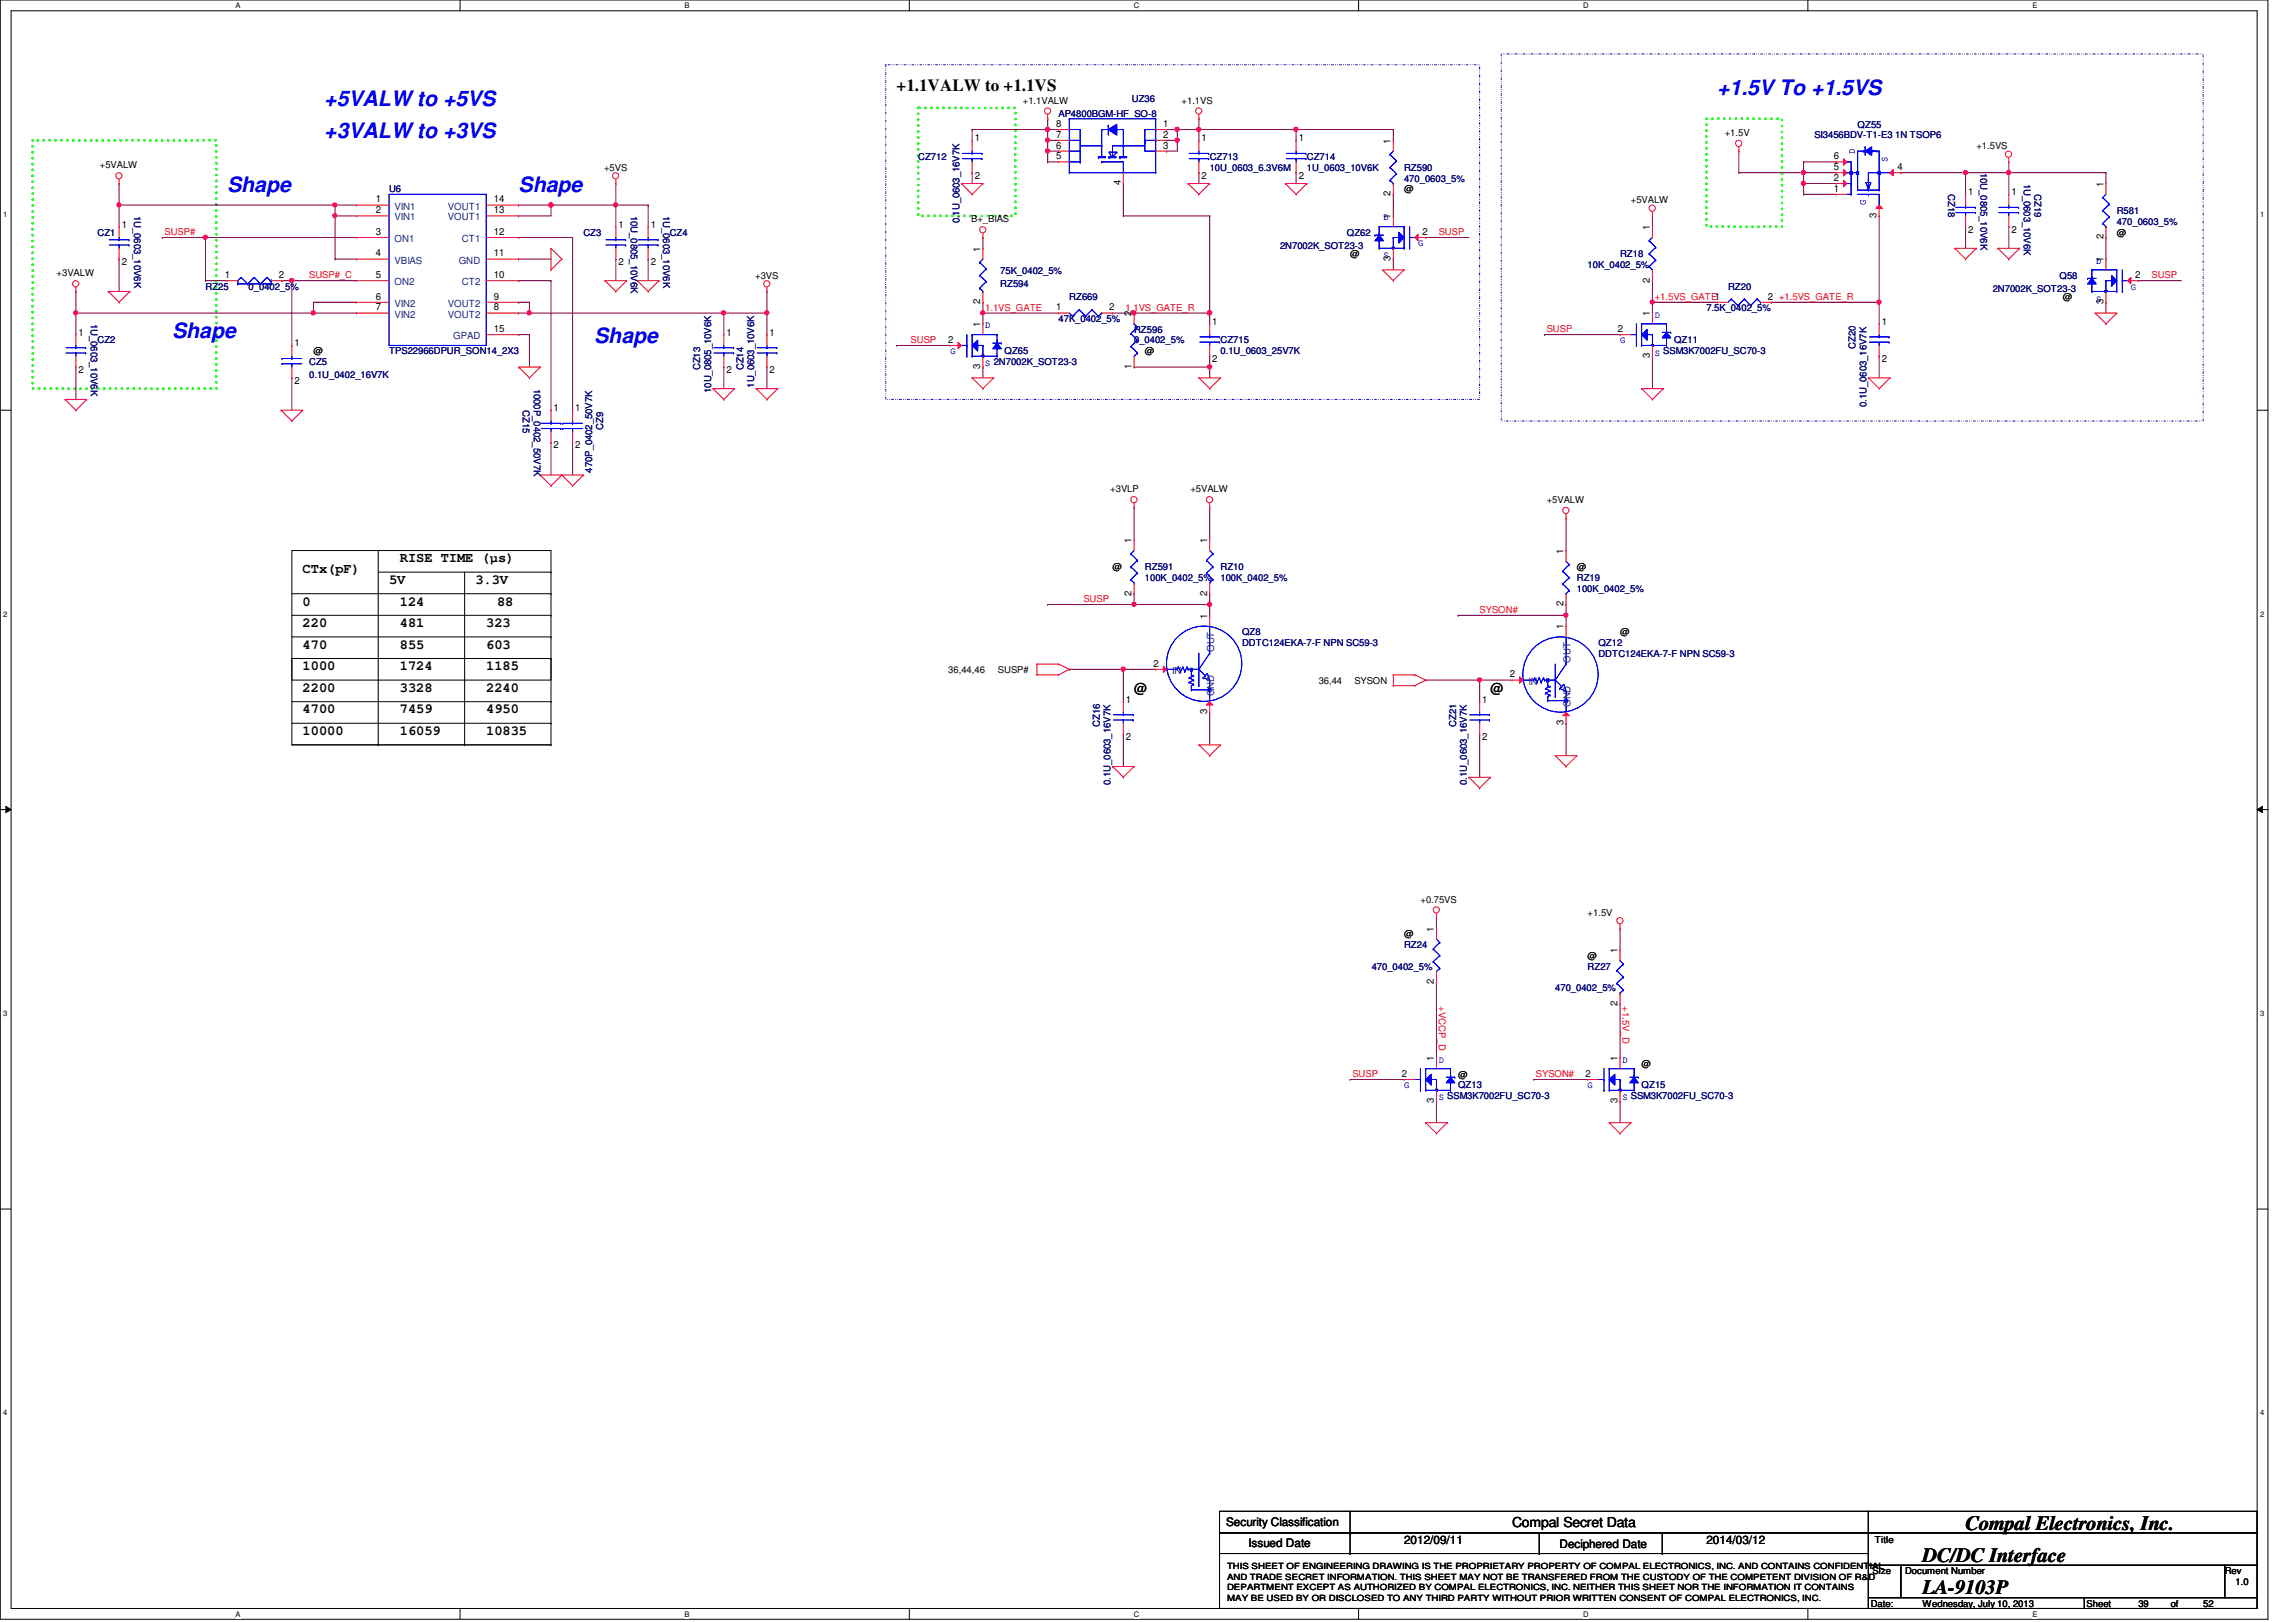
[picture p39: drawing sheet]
<svg xmlns="http://www.w3.org/2000/svg" width="297mm" height="210mm" viewBox="0 0 297 210" stroke-linecap="round" stroke-linejoin="round" font-family="sans-serif">
<defs><g id="words">
<g font-size="2.8" fill="#00f">
<text x="41.9" y="13.7">+5VALW to +5VS</text>
<text x="41.9" y="17.9">+3VALW to +3VS</text>
<text x="222.2" y="12.3">+1.5V To +1.5VS</text>
<text x="29.4" y="24.9">Shape</text>
<text x="67.1" y="24.9">Shape</text>
<text x="22.3" y="43.8">Shape</text>
<text x="76.9" y="44.4">Shape</text>
</g>
<g font-size="2.6">
<text x="254.3" y="198">Compal Electronics, Inc.</text>
<text x="248.7" y="202.1">DC/DC Interface</text>
<text x="248.7" y="206.3">LA-9103P</text>
</g>
<text font-size="2.2" x="116" y="11.8">+1.1VALW to +1.1VS</text>
<g font-size="1.8">
<text x="39.2" y="74.2">CTx(pF)</text>
<text x="50.3" y="75.6">5V</text>
<text x="51.7" y="72.8">RISE TIME (µs)</text>
<text x="61.5" y="75.6">3.3V</text>
<text x="39.2" y="78.4">0</text>
<text x="39.2" y="81.2">220</text>
<text x="39.2" y="83.9">470</text>
<text x="51.7" y="78.4">124</text>
<text x="51.7" y="81.2">481</text>
<text x="51.7" y="83.9">855</text>
<text x="62.9" y="81.2">323</text>
<text x="62.9" y="83.9">603</text>
<text x="64.3" y="78.4">88</text>
<text x="39.2" y="89.5">2200</text>
<text x="39.2" y="86.7">1000</text>
<text x="51.7" y="89.5">3328</text>
<text x="51.7" y="86.7">1724</text>
<text x="62.9" y="89.5">2240</text>
<text x="62.9" y="86.7">1185</text>
<text x="146.7" y="89.7">@</text>
<text x="192.8" y="89.7">@</text>
<text x="39.2" y="92.3">4700</text>
<text x="39.2" y="95.1">10000</text>
<text x="51.7" y="92.3">7459</text>
<text x="51.7" y="95.1">16059</text>
<text x="62.9" y="92.3">4950</text>
<text x="62.9" y="95.1">10835</text>
<text x="195.6" y="197.6">Compal Secret Data</text>
</g>
<g font-size="1.5">
<text x="158.6" y="197.5">Security Classification</text>
<text x="161.5" y="200.2">Issued Date</text>
<text x="181.6" y="199.8">2012/09/11</text>
<text x="201.8" y="200.3">Deciphered Date</text>
<text x="220.8" y="199.8">2014/03/12</text>
</g>
<g font-size="1.3">
<text x="136.6" y="17.8">7</text>
<text x="136.6" y="16.4">8</text>
<text x="150.5" y="17.8">2</text>
<text x="150.5" y="16.4">1</text>
<text x="126.1" y="18.3">1</text>
<text x="126.1" y="23.1">2</text>
<text x="136.6" y="19.2">6</text>
<text x="136.6" y="20.6">5</text>
<text x="150.5" y="19.2">3</text>
<text x="155.4" y="18.3">1</text>
<text x="155.4" y="23.1">2</text>
<text x="168" y="18.3">1</text>
<text x="168" y="23.1">2</text>
<text x="179.9" y="18.6" transform="rotate(-90 179.9 18.6)">1</text>
<text x="237.2" y="20.6">6</text>
<text x="237.2" y="23.4">2</text>
<text x="237.2" y="22">5</text>
<text x="245.5" y="22">4</text>
<text x="15.7" y="29.5">1</text>
<text x="48.6" y="27.6">2</text>
<text x="48.6" y="26.2">1</text>
<text x="63.9" y="26.2">14</text>
<text x="63.9" y="27.6">13</text>
<text x="80" y="29.5">1</text>
<text x="84.2" y="29.5">1</text>
<text x="145" y="24" transform="rotate(-90 145 24)">4</text>
<text x="179.9" y="28.4" transform="rotate(-90 179.9 28.4)">1</text>
<text x="179.9" y="25.4" transform="rotate(-90 179.9 25.4)">2</text>
<text x="213.4" y="29.8" transform="rotate(-90 213.4 29.8)">1</text>
<text x="237.2" y="24.8">1</text>
<text x="242.8" y="28.2" transform="rotate(-90 242.8 28.2)">3</text>
<text x="254.6" y="25.3">1</text>
<text x="260.2" y="25.3">1</text>
<text x="272.1" y="24.2" transform="rotate(-90 272.1 24.2)">1</text>
<text x="15.7" y="34.3">2</text>
<text x="29.1" y="36">1</text>
<text x="36.1" y="36">2</text>
<text x="48.6" y="33.2">4</text>
<text x="48.6" y="36">5</text>
<text x="48.6" y="30.4">3</text>
<text x="63.9" y="33.2">11</text>
<text x="63.9" y="30.4">12</text>
<text x="63.9" y="36">10</text>
<text x="80" y="34.3">2</text>
<text x="84.2" y="34.3">2</text>
<text x="126.8" y="32.6" transform="rotate(-90 126.8 32.6)">1</text>
<text x="179.9" y="33.8" transform="rotate(-90 179.9 33.8)">3</text>
<text x="184" y="30.4">2</text>
<text x="254.6" y="30.1">2</text>
<text x="260.2" y="30.1">2</text>
<text x="272.1" y="34" transform="rotate(-90 272.1 34)">1</text>
<text x="272.1" y="31" transform="rotate(-90 272.1 31)">2</text>
<text x="276.2" y="36">2</text>
<text x="48.6" y="38.8">6</text>
<text x="48.6" y="40.2">7</text>
<text x="63.9" y="38.8">9</text>
<text x="63.9" y="40.2">8</text>
<text x="126.8" y="39.4" transform="rotate(-90 126.8 39.4)">2</text>
<text x="136.6" y="40.2">1</text>
<text x="143.5" y="40.2">2</text>
<text x="146.4" y="40.9" transform="rotate(-90 146.4 40.9)">2</text>
<text x="213.4" y="40.9" transform="rotate(-90 213.4 40.9)">1</text>
<text x="213.4" y="36.6" transform="rotate(-90 213.4 36.6)">2</text>
<text x="228.7" y="38.8">2 +1.5VS_GATE_R</text>
<text x="272.1" y="39.4" transform="rotate(-90 272.1 39.4)">3</text>
<text x="10.2" y="43.4">1</text>
<text x="38.1" y="44.8">1</text>
<text x="63.9" y="43">15</text>
<text x="94" y="43.4">1</text>
<text x="99.6" y="43.4">1</text>
<text x="122.7" y="44.4">2</text>
<text x="126.8" y="47.8" transform="rotate(-90 126.8 47.8)">3</text>
<text x="126.8" y="42.3" transform="rotate(-90 126.8 42.3)">1</text>
<text x="146.4" y="47.8" transform="rotate(-90 146.4 47.8)">1</text>
<text x="156.8" y="42">1</text>
<text x="156.8" y="46.9">2</text>
<text x="209.3" y="43">2</text>
<text x="213.4" y="46.4" transform="rotate(-90 213.4 46.4)">3</text>
<text x="243.5" y="42">1</text>
<text x="243.5" y="46.9">2</text>
<text x="10.2" y="48.3">2</text>
<text x="38.1" y="49.7">2</text>
<text x="71.6" y="53.2">1</text>
<text x="74.4" y="53.2">1</text>
<text x="94" y="48.3">2</text>
<text x="99.6" y="48.3">2</text>
<text x="71.6" y="58">2</text>
<text x="74.4" y="58">2</text>
<text x="146.4" y="70.3" transform="rotate(-90 146.4 70.3)">1</text>
<text x="156.2" y="70.3" transform="rotate(-90 156.2 70.3)">1</text>
<text x="202.3" y="71.7" transform="rotate(-90 202.3 71.7)">1</text>
<text x="146.4" y="77.1" transform="rotate(-90 146.4 77.1)">2</text>
<text x="156.2" y="77.1" transform="rotate(-90 156.2 77.1)">2</text>
<text x="156.2" y="80.1" transform="rotate(-90 156.2 80.1)">1</text>
<text x="202.3" y="81.4" transform="rotate(-90 202.3 81.4)">1</text>
<text x="202.3" y="78.5" transform="rotate(-90 202.3 78.5)">2</text>
<text x="149.2" y="86.3">2</text>
<text x="195.3" y="87.7">2</text>
<text x="145.7" y="90.9">1</text>
<text x="145.7" y="95.8">2</text>
<text x="156.2" y="92.5" transform="rotate(-90 156.2 92.5)">3</text>
<text x="191.8" y="90.9">1</text>
<text x="191.8" y="95.8">2</text>
<text x="202.3" y="93.9" transform="rotate(-90 202.3 93.9)">3</text>
<text x="185.5" y="120.6" transform="rotate(-90 185.5 120.6)">1</text>
<text x="209.3" y="123.4" transform="rotate(-90 209.3 123.4)">1</text>
<text x="185.5" y="127.4" transform="rotate(-90 185.5 127.4)">2</text>
<text x="209.3" y="130.2" transform="rotate(-90 209.3 130.2)">2</text>
<text x="185.5" y="137.3" transform="rotate(-90 185.5 137.3)">1</text>
<text x="209.3" y="137.3" transform="rotate(-90 209.3 137.3)">1</text>
<text x="181.4" y="139.4">2</text>
<text x="185.5" y="142.7" transform="rotate(-90 185.5 142.7)">3</text>
<text x="205.1" y="139.4">2</text>
<text x="209.3" y="142.7" transform="rotate(-90 209.3 142.7)">3</text>
</g>
<g font-size="1.3" fill="#004080">
<text x="51.1" y="28.5">VIN1</text>
<text x="51.1" y="27.1">VIN1</text>
<text x="58" y="27.1">VOUT1</text>
<text x="58" y="28.5">VOUT1</text>
<text x="51.1" y="34.1">VBIAS</text>
<text x="51.1" y="31.3">ON1</text>
<text x="59.3" y="34.1">GND</text>
<text x="59.7" y="31.3">CT1</text>
<text x="51.1" y="39.7">VIN2</text>
<text x="51.1" y="36.9">ON2</text>
<text x="51.1" y="41.1">VIN2</text>
<text x="58" y="39.7">VOUT2</text>
<text x="58" y="41.1">VOUT2</text>
<text x="59.7" y="36.9">CT2</text>
<text x="58.6" y="43.9">GPAD</text>
<text x="151.6" y="87.2">IN</text>
<text x="157.1" y="84.4" transform="rotate(-90 157.1 84.4)">OUT</text>
<text x="197.7" y="88.6">IN</text>
<text x="203.2" y="85.8" transform="rotate(-90 203.2 85.8)">OUT</text>
<text x="157.1" y="90.1" transform="rotate(-90 157.1 90.1)">GND</text>
<text x="203.2" y="91.5" transform="rotate(-90 203.2 91.5)">GND</text>
</g>
<g font-size="1.2">
<text x="132.3" y="13.4">+1.1VALW</text>
<text x="152.9" y="13.4">+1.1VS</text>
<text x="223.1" y="17.6">+1.5V</text>
<text x="12.9" y="21.8">+5VALW</text>
<text x="78.1" y="22.1">+5VS</text>
<text x="255.7" y="19.3">+1.5VS</text>
<text x="125.6" y="28.8">B+_BIAS</text>
<text x="181.6" y="24.9">@</text>
<text x="211" y="26.3">+5VALW</text>
<text x="7.3" y="35.8">+3VALW</text>
<text x="174.7" y="33.3">@</text>
<text x="273.9" y="30.5">@</text>
<text x="97.7" y="36.1">+3VS</text>
<text x="266.9" y="38.9">@</text>
<text x="40.6" y="45.8">@</text>
<text x="148.1" y="45.8">@</text>
<text x="143.6" y="63.7">+3VLP</text>
<text x="154" y="63.7">+5VALW</text>
<text x="200.1" y="65.1">+5VALW</text>
<text x="143.9" y="73.8">@</text>
<text x="204" y="73.8">@</text>
<text x="209.6" y="82.2">@</text>
<text x="122.7" y="87.1">36,44,46</text>
<text x="129.1" y="87.1">SUSP#</text>
<text x="170.6" y="88.5">36,44</text>
<text x="175.2" y="88.5">SYSON</text>
<text x="183.8" y="116.8">+0.75VS</text>
<text x="205.4" y="118.5">+1.5V</text>
<text x="181.6" y="121.3">@</text>
<text x="205.4" y="124.1">@</text>
<text x="188.6" y="139.4">@</text>
<text x="212.4" y="138">@</text>
<text x="242.3" y="203.7">Size</text>
<text x="242.6" y="199.6">Title</text>
<text x="246.5" y="203.7">Document Number</text>
<text x="287.8" y="203.7">Rev</text>
<text x="242" y="207.9">Date:</text>
<text x="248.7" y="207.9">Wednesday, July 10, 2013</text>
<text x="270" y="207.9">Sheet</text>
<text x="276.6" y="207.9">39</text>
<text x="280.8" y="207.9">of</text>
<text x="285" y="207.9">52</text>
<text x="289.2" y="205.1">1.0</text>
</g>
<g font-size="1.2" fill="#000080">
<text x="136.9" y="15.1">AP4800BGM-HF_SO-8</text>
<text x="146.4" y="13.2">UZ36</text>
<text x="234.7" y="17.9">SI3456BDV-T1-E3 1N TSOP6</text>
<text x="240.3" y="16.5">QZ55</text>
<text x="118.8" y="20.7">CZ712</text>
<text x="156.5" y="20.7">CZ713</text>
<text x="156.5" y="22.1">10U_0603_6.3V6M</text>
<text x="169.1" y="20.7">CZ714</text>
<text x="169.1" y="22.1">1U_0603_10V6K</text>
<text x="181.6" y="22.1">RZ590</text>
<text x="181.6" y="23.5">470_0603_5%</text>
<text x="256.2" y="22.4" transform="rotate(90 256.2 22.4)">10U_0805_10V6K</text>
<text x="261.8" y="23.7" transform="rotate(90 261.8 23.7)">1U_0603_10V6K</text>
<text x="17.4" y="27.9" transform="rotate(90 17.4 27.9)">1U_0603_10V6K</text>
<text x="50.3" y="24.9">U6</text>
<text x="81.6" y="27.9" transform="rotate(90 81.6 27.9)">10U_0805_10V6K</text>
<text x="85.8" y="27.9" transform="rotate(90 85.8 27.9)">1U_0603_10V6K</text>
<text x="124.1" y="28.9" transform="rotate(-90 124.1 28.9)">0.1U_0603_16V7K</text>
<text x="252" y="25.1" transform="rotate(90 252 25.1)">CZ18</text>
<text x="263.2" y="25.1" transform="rotate(90 263.2 25.1)">CZ19</text>
<text x="273.9" y="27.7">R581</text>
<text x="273.9" y="29.1">470_0603_5%</text>
<text x="12.6" y="30.5">CZ1</text>
<text x="75.5" y="30.5">CZ3</text>
<text x="86.7" y="30.5">CZ4</text>
<text x="129.4" y="35.5">75K_0402_5%</text>
<text x="165.6" y="32.2">2N7002K_SOT23-3</text>
<text x="174.2" y="30.5">QZ62</text>
<text x="205.4" y="34.7">10K_0402_5%</text>
<text x="209.6" y="33.3">RZ18</text>
<text x="11.8" y="41.9" transform="rotate(90 11.8 41.9)">1U_0603_10V6K</text>
<text x="26.6" y="37.5">RZ25</text>
<text x="32.2" y="37.5">0_0402_5%</text>
<text x="129.4" y="37.2">RZ594</text>
<text x="136.9" y="41.7">47K_0402_5%</text>
<text x="138.3" y="38.9">RZ669</text>
<text x="220.8" y="40.3">7.5K_0402_5%</text>
<text x="223.6" y="37.5">RZ20</text>
<text x="257.8" y="37.8">2N7002K_SOT23-3</text>
<text x="266.4" y="36.1">Q58</text>
<text x="12.6" y="44.4">CZ2</text>
<text x="40" y="47.2">CZ5</text>
<text x="50.3" y="45.8">TPS22966DPUR_SON14_2X3</text>
<text x="90.6" y="47.9" transform="rotate(-90 90.6 47.9)">CZ13</text>
<text x="96.2" y="47.9" transform="rotate(-90 96.2 47.9)">CZ14</text>
<text x="130" y="45.8">QZ65</text>
<text x="146.7" y="43.1">RZ596</text>
<text x="146.7" y="44.4">0_0402_5%</text>
<text x="157.9" y="44.4">CZ715</text>
<text x="157.9" y="45.8">0.1U_0603_25V7K</text>
<text x="216.6" y="44.4">QZ11</text>
<text x="240.1" y="45.1" transform="rotate(-90 240.1 45.1)">CZ20</text>
<text x="40" y="48.9">0.1U_0402_16V7K</text>
<text x="67.6" y="53.1" transform="rotate(90 67.6 53.1)">CZ15</text>
<text x="69" y="50.3" transform="rotate(90 69 50.3)">1000P_0402_50V7K</text>
<text x="92" y="50.8" transform="rotate(-90 92 50.8)">10U_0805_10V6K</text>
<text x="97.6" y="50.2" transform="rotate(-90 97.6 50.2)">1U_0603_10V6K</text>
<text x="241.5" y="52.7" transform="rotate(-90 241.5 52.7)">0.1U_0603_16V7K</text>
<text x="78" y="55.6" transform="rotate(-90 78 55.6)">CZ9</text>
<text x="76.6" y="61.2" transform="rotate(-90 76.6 61.2)">470P_0402_50V7K</text>
<text x="148.1" y="73.8">RZ591</text>
<text x="148.1" y="75.2">100K_0402_5%</text>
<text x="157.9" y="73.8">RZ10</text>
<text x="157.9" y="75.2">100K_0402_5%</text>
<text x="204" y="75.2">RZ19</text>
<text x="204" y="76.6">100K_0402_5%</text>
<text x="160.7" y="82.2">QZ8</text>
<text x="160.7" y="83.6">DDTC124EKA-7-F NPN SC59-3</text>
<text x="206.8" y="83.6">QZ12</text>
<text x="206.8" y="85">DDTC124EKA-7-F NPN SC59-3</text>
<text x="142.3" y="94" transform="rotate(-90 142.3 94)">CZ16</text>
<text x="188.4" y="94" transform="rotate(-90 188.4 94)">CZ21</text>
<text x="143.7" y="101.6" transform="rotate(-90 143.7 101.6)">0.1U_0603_16V7K</text>
<text x="189.8" y="101.6" transform="rotate(-90 189.8 101.6)">0.1U_0603_16V7K</text>
<text x="177.5" y="125.5">470_0402_5%</text>
<text x="181.6" y="122.7">RZ24</text>
<text x="205.4" y="125.5">RZ27</text>
<text x="201.2" y="128.3">470_0402_5%</text>
<text x="188.6" y="140.8">QZ13</text>
<text x="212.4" y="140.8">QZ15</text>
</g>
<g font-size="1.2" fill="#00f">
<text x="240" y="20" transform="rotate(-90 240 20)">D</text>
<text x="244.2" y="21" transform="rotate(-90 244.2 21)">S</text>
<text x="179" y="28.5">D</text>
<text x="241.4" y="26.5" transform="rotate(-90 241.4 26.5)">G</text>
<text x="179" y="33.4">S</text>
<text x="183.5" y="31.9">G</text>
<text x="271.2" y="34.1">D</text>
<text x="214.1" y="41.1">D</text>
<text x="271.2" y="39">S</text>
<text x="275.7" y="37.5">G</text>
<text x="123" y="45.8">G</text>
<text x="127.5" y="42.5">D</text>
<text x="127.5" y="47.4">S 2N7002K_SOT23-3</text>
<text x="209.6" y="44.4">G</text>
<text x="214.1" y="46">S SSM3K7002FU_SC70-3</text>
<text x="186.1" y="137.5">D</text>
<text x="209.9" y="137.5">D</text>
<text x="181.6" y="140.8">G</text>
<text x="186.1" y="142.4">S SSM3K7002FU_SC70-3</text>
<text x="205.4" y="140.8">G</text>
<text x="209.9" y="142.4">S SSM3K7002FU_SC70-3</text>
</g>
<g font-size="1.2" fill="#f00">
<text x="21.3" y="30.4">SUSP#</text>
<text x="186.1" y="30.4">SUSP</text>
<text x="40" y="36">SUSP#_C</text>
<text x="127.5" y="40.2">1.1VS_GATE</text>
<text x="145.6" y="40.2">1.1VS_GATE_R</text>
<text x="214.1" y="38.8">+1.5VS_GATE1</text>
<text x="278.3" y="36">SUSP</text>
<text x="117.8" y="44.4">SUSP</text>
<text x="200.1" y="43">SUSP</text>
<text x="140.2" y="77.9">SUSP</text>
<text x="191.4" y="79.3">SYSON#</text>
<text x="186.1" y="130.2" transform="rotate(90 186.1 130.2)">+VCCP_D</text>
<text x="209.9" y="130.2" transform="rotate(90 209.9 130.2)">+1.5V_D</text>
<text x="175" y="139.4">SUSP</text>
<text x="198.7" y="139.4">SYSON#</text>
</g>
<g font-size="1.1">
<text x="158.7" y="203.1">THIS SHEET OF ENGINEERING DRAWING IS THE PROPRIETARY PROPERTY OF COMPAL ELECTRONICS, INC. AND CONTAINS CONFIDENTIAL</text>
<text x="158.7" y="204.4">AND TRADE SECRET INFORMATION. THIS SHEET MAY NOT BE TRANSFERED FROM THE CUSTODY OF THE COMPETENT DIVISION OF R&amp;D</text>
<text x="158.7" y="205.8">DEPARTMENT EXCEPT AS AUTHORIZED BY COMPAL ELECTRONICS, INC. NEITHER THIS SHEET NOR THE INFORMATION IT CONTAINS</text>
<text x="158.7" y="207.1">MAY BE USED BY OR DISCLOSED TO ANY THIRD PARTY WITHOUT PRIOR WRITTEN CONSENT OF COMPAL ELECTRONICS, INC.</text>
</g>
<g font-size="1">
<text x="30.5" y="1.1">A</text>
<text x="88.6" y="1.1">B</text>
<text x="146.7" y="1.1">C</text>
<text x="204.8" y="1.1">D</text>
<text x="262.9" y="1.1">E</text>
<text x=".4" y="28.1">1</text>
<text x="292.4" y="28.1">1</text>
<text x=".4" y="79.8">2</text>
<text x="292.4" y="79.8">2</text>
<text x=".4" y="131.5">3</text>
<text x="292.4" y="131.5">3</text>
<text x=".4" y="183.2">4</text>
<text x="292.4" y="183.2">4</text>
<text x="30.5" y="209.2">A</text>
<text x="88.6" y="209.2">B</text>
<text x="146.7" y="209.2">C</text>
<text x="204.8" y="209.2">D</text>
<text x="262.9" y="209.2">E</text>
</g>
</g></defs>
<path d="M0 0h293.4v209.5h-293.4zM1.4 1.4h290.6v206.8h-290.6z" fill="none" stroke="#000" stroke-width=".13"/>
<g fill="#fff">
<path d="M30.5 .2h.6v1.1h-.6z"/>
<path d="M30.5 208.3h.6v1.1h-.6z"/>
</g>
<path d="M59.5 0v1.4M59.5 208.2v1.3" fill="none" stroke="#000" stroke-width=".13"/>
<g fill="#fff">
<path d="M88.6 .2h.6v1.1h-.6z"/>
<path d="M88.6 208.3h.6v1.1h-.6z"/>
</g>
<path d="M117.6 0v1.4M117.6 208.2v1.3" fill="none" stroke="#000" stroke-width=".13"/>
<g fill="#fff">
<path d="M146.7 .2h.7v1.1h-.7z"/>
<path d="M146.7 208.3h.7v1.1h-.7z"/>
</g>
<path d="M175.8 0v1.4M175.8 208.2v1.3" fill="none" stroke="#000" stroke-width=".13"/>
<g fill="#fff">
<path d="M204.8 .2h.7v1.1h-.7z"/>
<path d="M204.8 208.3h.7v1.1h-.7z"/>
</g>
<path d="M233.9 0v1.4M233.9 208.2v1.3" fill="none" stroke="#000" stroke-width=".13"/>
<g fill="#fff">
<path d="M262.9 .2h.7v1.1h-.7z"/>
<path d="M262.9 208.3h.7v1.1h-.7z"/>
<path d="M.4 27.2h.6v1.1h-.6z"/>
<path d="M292.4 27.2h.5v1.1h-.5z"/>
<path d="M.4 78.9h.6v1.1h-.6z"/>
<path d="M292.4 78.9h.5v1.1h-.5z"/>
</g>
<path d="M0 53.1h1.4M292 53.1h1.4" fill="none" stroke="#000" stroke-width=".13"/>
<g fill="#fff">
<path d="M.4 130.6h.6v1.1h-.6z"/>
<path d="M292.4 130.6h.5v1.1h-.5z"/>
</g>
<path d="M0 104.8h1.4M.8 104.4l.6 .4-.6 .4zM292 104.8l.7-.4v.8zM292 104.8h1.4" fill="none" stroke="#000" stroke-width=".13"/>
<path d="M.8 104.4l.6 .4-.6 .4zM292 104.8l.7-.4v.8z" fill="#000"/>
<g fill="#fff">
<path d="M.4 182.3h.6v1.1h-.6z"/>
<path d="M292.4 182.3h.5v1.1h-.5z"/>
</g>
<g fill="none" stroke="#000" stroke-width=".13">
<path d="M37.8 71.2h33.5v16.8h-33.5zM37.8 76.8h33.5M37.8 79.6h33.5M48.9 74h22.4M48.9 71.2v25.2M60.1 74v22.4M71.3 76.8h.1M71.3 74h.1M71.3 79.6h.1M37.8 85.2h33.5v11.2h-33.5zM37.8 82.4h33.5M37.8 85.2h33.5"/>
<path d="M37.8 90.8h33.5M37.8 93.6h33.5M37.8 96.4h33.5M48.9 88h.1M48.9 96.4h.1M60.1 88h.1M60.1 96.4h.1M71.3 82.4h.1M71.3 85.2h.1M71.3 90.8h.1M71.3 93.6h.1M71.3 96.4h.1"/>
<path d="M0 156.5h1.4M292 156.5h1.4"/>
</g>
<path d="M114.6 8.4h76.8v43.3h-76.8zM194.2 7h90.8v47.5h-90.8z" fill="none" stroke="#00f" stroke-width=".13" stroke-dasharray=".3 .3 0 .3 0 .3"/>
<path d="M4.2 18.2h23.8v32.1h-23.8zM118.8 14h12.6v13.9h-12.6zM220.8 15.4h9.7v13.9h-9.7z" fill="none" stroke="#0f0" stroke-width=".38" stroke-dasharray="0 .8"/>
<g fill="none" stroke="#800040" stroke-width=".13">
<path d="M15.4 26.5h.1M15.4 23.7h.1M15.4 26.5h30.7M15.4 23.7v2.8M43.3 26.5h.1M43.3 33.5h.1M43.3 27.9h.1M43.3 33.5h2.8M43.3 27.9h2.8M43.3 26.5v1.4M71.3 57.3h.1M71.3 57.3v4.2"/>
<path d="M74.1 57.3h.1M74.1 57.3v4.2"/>
</g>
<circle cx="43.3" cy="26.5" r=".29" fill="#f0f"/>
<circle cx="43.3" cy="26.5" r=".29" fill="none" stroke="#f0f" stroke-width=".13"/>
<path d="M43.3 27.9h.1M43.3 27.9v5.6" fill="none" stroke="#800040" stroke-width=".13"/>
<circle cx="43.3" cy="27.9" r=".29" fill="#f0f"/>
<circle cx="43.3" cy="27.9" r=".29" fill="none" stroke="#f0f" stroke-width=".13"/>
<path d="M9.8 37.7h.1M9.8 37.7v2.8M9.8 40.5h.1M9.8 40.5h36.3M40.6 40.5h.1" fill="none" stroke="#800040" stroke-width=".13"/>
<circle cx="40.5" cy="40.5" r=".29" fill="#f0f"/>
<circle cx="40.5" cy="40.5" r=".29" fill="none" stroke="#f0f" stroke-width=".13"/>
<path d="M40.6 39.1h.1M40.6 39.1h5.5M40.6 39.1v1.4M67.1 33.5h.1M67.1 33.5h4.2M71.3 26.5h.1M71.3 26.5h8.4M83.9 33.5h.1M83.9 33.5v2.8" fill="none" stroke="#800040" stroke-width=".13"/>
<circle cx="71.3" cy="26.5" r=".29" fill="#f0f"/>
<circle cx="71.3" cy="26.5" r=".29" fill="none" stroke="#f0f" stroke-width=".13"/>
<path d="M67.1 27.9h.1M71.3 26.5h.1M71.3 26.5v1.4h-4.2" fill="none" stroke="#800040" stroke-width=".13"/>
<circle cx="71.3" cy="26.5" r=".29" fill="#f0f"/>
<circle cx="71.3" cy="26.5" r=".29" fill="none" stroke="#f0f" stroke-width=".13"/>
<path d="M79.7 26.5h.1M79.7 26.5h4.2" fill="none" stroke="#800040" stroke-width=".13"/>
<circle cx="79.6" cy="26.5" r=".29" fill="#f0f"/>
<circle cx="79.6" cy="26.5" r=".29" fill="none" stroke="#f0f" stroke-width=".13"/>
<g fill="none" stroke="#800040" stroke-width=".13">
<path d="M67.1 26.5h.1M67.1 39.1h.1M67.1 26.5h4.2M67.1 39.1h1.4M68.5 39.1h.1M68.5 39.1v1.4h-1.4M79.7 33.5h.1M79.7 26.5h.1M79.7 23.7h.1M79.7 23.7v5.6M79.7 33.5v2.8M83.9 26.5h.1"/>
<path d="M83.9 26.5v2.8M67.1 40.5h.1M93.6 40.5h.1M93.6 40.5v2.8M99.2 40.5h.1M99.2 40.5v2.8"/>
</g>
<circle cx="99.2" cy="40.5" r=".29" fill="#f0f"/>
<circle cx="99.2" cy="40.5" r=".29" fill="none" stroke="#f0f" stroke-width=".13"/>
<path d="M68.5 40.5h.1M68.5 40.5h25.1" fill="none" stroke="#800040" stroke-width=".13"/>
<circle cx="68.5" cy="40.5" r=".29" fill="#f0f"/>
<circle cx="68.5" cy="40.5" r=".29" fill="none" stroke="#f0f" stroke-width=".13"/>
<path d="M93.6 47.5h.1M93.6 40.5h.1M93.6 47.5v2.8M93.6 40.5h5.6M99.2 47.5h.1M99.2 47.5v2.8" fill="none" stroke="#800040" stroke-width=".13"/>
<circle cx="93.6" cy="40.5" r=".29" fill="#f0f"/>
<circle cx="93.6" cy="40.5" r=".29" fill="none" stroke="#f0f" stroke-width=".13"/>
<g fill="none" stroke="#800040" stroke-width=".13">
<path d="M67.1 30.7h.1M67.1 36.3h.1M67.1 30.7h7M67.1 36.3h4.2M71.3 36.3h.1M71.3 36.3v16.8M74.1 30.7h.1M74.1 30.7v22.4M99.2 37.7h.1M99.2 37.7v2.8M67.1 43.3h.1M67.1 43.3h1.4"/>
<path d="M68.5 43.3h.1M68.5 43.3v4.2M146.7 47.5h.1M146.7 47.5h9.8"/>
</g>
<circle cx="156.5" cy="47.5" r=".29" fill="#f0f"/>
<circle cx="156.5" cy="47.5" r=".29" fill="none" stroke="#f0f" stroke-width=".13"/>
<path d="M135.5 15.4h.1M135.5 15.4v1.4M150.9 18.2h.1M150.9 18.2h1.4M127.2 30.7h.1M127.2 30.7v1.4M127.2 40.5h.1M127.2 40.5v1.4M156.5 46.1h.1M156.5 47.5h.1M156.5 46.1v2.8" fill="none" stroke="#800040" stroke-width=".13"/>
<circle cx="152.3" cy="18.1" r=".29" fill="#f0f"/>
<circle cx="152.3" cy="18.1" r=".29" fill="none" stroke="#f0f" stroke-width=".13"/>
<path d="M135.5 19.6h.1M135.5 16.8h.1M135.5 18.2h.1M135.5 19.6h1.4M135.5 16.8v2.8M150.9 19.6h.1M150.9 19.6h1.4M167.7 16.8h.1M167.7 16.8v1.4M167.7 22.4h.1M167.7 22.4v1.3" fill="none" stroke="#800040" stroke-width=".13"/>
<circle cx="135.5" cy="19.5" r=".29" fill="#f0f"/>
<circle cx="135.5" cy="19.5" r=".29" fill="none" stroke="#f0f" stroke-width=".13"/>
<circle cx="135.5" cy="18.1" r=".29" fill="#f0f"/>
<circle cx="135.5" cy="18.1" r=".29" fill="none" stroke="#f0f" stroke-width=".13"/>
<path d="M135.5 18.2h.1M135.5 16.8h.1M135.5 18.2h1.4M135.5 16.8h1.4M135.5 21h.1M135.5 21h1.4M155.1 22.4h.1M155.1 22.4v1.3" fill="none" stroke="#800040" stroke-width=".13"/>
<circle cx="135.5" cy="16.7" r=".29" fill="#f0f"/>
<circle cx="135.5" cy="16.7" r=".29" fill="none" stroke="#f0f" stroke-width=".13"/>
<path d="M135.5 19.6h.1M135.5 19.6v1.4M167.7 16.8h.1M167.7 16.8h12.6" fill="none" stroke="#800040" stroke-width=".13"/>
<circle cx="167.6" cy="16.7" r=".29" fill="#f0f"/>
<circle cx="167.6" cy="16.7" r=".29" fill="none" stroke="#f0f" stroke-width=".13"/>
<path d="M152.3 16.8h.1M152.3 18.2h.1M152.3 16.8v2.8M155.1 16.8h.1M155.1 16.8v1.4M155.1 16.8h12.6" fill="none" stroke="#800040" stroke-width=".13"/>
<circle cx="155.1" cy="16.7" r=".29" fill="#f0f"/>
<circle cx="155.1" cy="16.7" r=".29" fill="none" stroke="#f0f" stroke-width=".13"/>
<path d="M180.3 16.8h.1M180.3 16.8v1.4M145.3 27.9h.1M145.3 27.9h11.2M156.5 27.9h.1M156.5 27.9v12.6M180.3 25.1h.1M180.3 33.5h.1M180.3 25.1v2.8M180.3 33.5v1.4M184.4 30.7h.1M184.4 30.7h5.6" fill="none" stroke="#800040" stroke-width=".13"/>
<circle cx="156.5" cy="40.5" r=".29" fill="#f0f"/>
<circle cx="156.5" cy="40.5" r=".29" fill="none" stroke="#f0f" stroke-width=".13"/>
<g fill="none" stroke="#800040" stroke-width=".13">
<path d="M125.8 16.8h.1M125.8 16.8v1.4M125.8 16.8h9.7M125.8 22.4h.1M125.8 22.4v1.3M116 44.7h.1M116 44.7h7M127.2 47.5h.1M127.2 47.5v1.4M146.7 40.5h.1M146.7 40.5h9.8M156.5 40.5h.1"/>
<path d="M156.5 40.5v1.4"/>
</g>
<circle cx="156.5" cy="40.5" r=".29" fill="#f0f"/>
<circle cx="156.5" cy="40.5" r=".29" fill="none" stroke="#f0f" stroke-width=".13"/>
<circle cx="146.7" cy="40.5" r=".29" fill="#f0f"/>
<circle cx="146.7" cy="40.5" r=".29" fill="none" stroke="#f0f" stroke-width=".13"/>
<path d="M152.3 16.8h.1M152.3 16.8h2.8" fill="none" stroke="#800040" stroke-width=".13"/>
<circle cx="152.3" cy="16.7" r=".29" fill="#f0f"/>
<circle cx="152.3" cy="16.7" r=".29" fill="none" stroke="#f0f" stroke-width=".13"/>
<path d="M150.9 16.8h.1M150.9 16.8h1.4M155.1 15.4h.1M155.1 15.4v1.4M127.2 40.5h.1M127.2 40.5h9.7" fill="none" stroke="#800040" stroke-width=".13"/>
<circle cx="127.1" cy="40.5" r=".29" fill="#f0f"/>
<circle cx="127.1" cy="40.5" r=".29" fill="none" stroke="#f0f" stroke-width=".13"/>
<path d="M127.2 39.1h.1M127.2 39.1v1.4M145.3 23.7h.1M145.3 23.7v4.2M143.9 40.5h.1M143.9 40.5h2.8M146.7 78.2h.1M146.7 78.2h9.8" fill="none" stroke="#800040" stroke-width=".13"/>
<circle cx="156.5" cy="78.2" r=".29" fill="#f0f"/>
<circle cx="156.5" cy="78.2" r=".29" fill="none" stroke="#f0f" stroke-width=".13"/>
<circle cx="146.7" cy="78.2" r=".29" fill="#f0f"/>
<circle cx="146.7" cy="78.2" r=".29" fill="none" stroke="#f0f" stroke-width=".13"/>
<path d="M156.5 78.2h.1M156.5 65.7h.1M156.5 76.8h.1M156.5 65.7v4.1M156.5 76.8v2.8M145.3 86.6h.1M145.3 86.6h4.2" fill="none" stroke="#800040" stroke-width=".13"/>
<circle cx="145.3" cy="86.6" r=".29" fill="#f0f"/>
<circle cx="145.3" cy="86.6" r=".29" fill="none" stroke="#f0f" stroke-width=".13"/>
<g fill="none" stroke="#800040" stroke-width=".13">
<path d="M135.5 78.2h.1M146.7 65.7h.1M146.7 76.8h.1M146.7 65.7v4.1M146.7 76.8v1.4h-11.2M138.3 86.6h.1M138.3 86.6h7M145.3 86.6h.1M145.3 95h.1M145.3 86.6v4.2M145.3 95v4.2M156.5 92.2h.1"/>
<path d="M156.5 92.2v4.2M191.4 88h.1M191.4 88v2.8M191.4 88h4.2M202.6 93.6h.1M202.6 93.6v4.2"/>
</g>
<circle cx="191.4" cy="88" r=".29" fill="#f0f"/>
<circle cx="191.4" cy="88" r=".29" fill="none" stroke="#f0f" stroke-width=".13"/>
<path d="M188.6 79.6h.1M188.6 79.6h14M184.4 88h.1M184.4 88h7M191.4 95h.1M191.4 95v5.6" fill="none" stroke="#800040" stroke-width=".13"/>
<circle cx="202.6" cy="79.6" r=".29" fill="#f0f"/>
<circle cx="202.6" cy="79.6" r=".29" fill="none" stroke="#f0f" stroke-width=".13"/>
<g fill="none" stroke="#800040" stroke-width=".13">
<path d="M243.1 39.1h.1M243.1 39.1v2.8M202.6 79.6h.1M202.6 67.1h.1M202.6 78.2h.1M202.6 67.1v4.1M202.6 78.2v2.8M185.8 118.7h.1M185.8 118.7v1.4M174.7 139.7h.1M174.7 139.7h6.9M185.8 127.1h.1"/>
<path d="M185.8 127.1v9.8M198.4 139.7h.1M198.4 139.7h7M209.6 129.9h.1M209.6 120.1h.1M209.6 120.1v2.8M209.6 129.9v7M185.8 142.5h.1M185.8 142.5v2.8M209.6 142.5h.1M209.6 142.5v2.8"/>
</g>
<circle cx="243.1" cy="39.1" r=".29" fill="#f0f"/>
<circle cx="243.1" cy="39.1" r=".29" fill="none" stroke="#f0f" stroke-width=".13"/>
<path d="M229.1 39.1h.1M233.3 23.7h.1M233.3 25.1h.1M233.3 23.7v1.4M233.3 25.1h4.2M233.3 23.7h4.2M243.1 27.9h.1M243.1 27.9v11.2h-14M243.1 46.1h.1M243.1 46.1v2.8" fill="none" stroke="#800040" stroke-width=".13"/>
<circle cx="233.3" cy="23.7" r=".29" fill="#f0f"/>
<circle cx="233.3" cy="23.7" r=".29" fill="none" stroke="#f0f" stroke-width=".13"/>
<path d="M225 22.4h.1M225 22.4h8.3M233.3 22.4h.1M233.3 21h.1M233.3 21v2.7M233.3 21h4.2M245.9 22.4h.1M245.9 22.4h8.4" fill="none" stroke="#800040" stroke-width=".13"/>
<circle cx="254.3" cy="22.3" r=".29" fill="#f0f"/>
<circle cx="254.3" cy="22.3" r=".29" fill="none" stroke="#f0f" stroke-width=".13"/>
<path d="M254.3 29.3h.1M254.3 22.4h.1M254.3 29.3v2.8M254.3 22.4h5.6M259.9 29.3h.1M259.9 21h.1M259.9 22.4h.1M259.9 21v4.1M259.9 29.3v2.8" fill="none" stroke="#800040" stroke-width=".13"/>
<circle cx="259.8" cy="22.3" r=".29" fill="#f0f"/>
<circle cx="259.8" cy="22.3" r=".29" fill="none" stroke="#f0f" stroke-width=".13"/>
<path d="M254.3 22.4h.1M254.3 22.4v2.7M259.9 22.4h.1M259.9 22.4h12.6" fill="none" stroke="#800040" stroke-width=".13"/>
<circle cx="259.8" cy="22.3" r=".29" fill="#f0f"/>
<circle cx="259.8" cy="22.3" r=".29" fill="none" stroke="#f0f" stroke-width=".13"/>
<path d="M225 19.6h.1M225 19.6v2.8M233.3 22.4h.1M233.3 22.4h4.2M272.5 30.7h.1M272.5 39.1h.1M272.5 22.4h.1M272.5 22.4v1.3M272.5 30.7v2.8M272.5 39.1v1.4M276.6 36.3h.1M276.6 36.3h5.6" fill="none" stroke="#800040" stroke-width=".13"/>
<circle cx="233.3" cy="22.3" r=".29" fill="#f0f"/>
<circle cx="233.3" cy="22.3" r=".29" fill="none" stroke="#f0f" stroke-width=".13"/>
<path d="M213.8 39.1h.1M213.8 39.1h8.4" fill="none" stroke="#800040" stroke-width=".13"/>
<circle cx="213.7" cy="39.1" r=".29" fill="#f0f"/>
<circle cx="213.7" cy="39.1" r=".29" fill="none" stroke="#f0f" stroke-width=".13"/>
<path d="M37.8 36.3h.1M37.8 36.3h8.3M213.8 39.1h.1M213.8 27.9h.1M213.8 36.3h.1M213.8 27.9v1.4M213.8 36.3v4.2M199.8 43.3h.1M199.8 43.3h9.8M213.8 46.1h.1M213.8 46.1v4.2" fill="none" stroke="#800040" stroke-width=".13"/>
<circle cx="37.7" cy="36.3" r=".29" fill="#f0f"/>
<circle cx="37.7" cy="36.3" r=".29" fill="none" stroke="#f0f" stroke-width=".13"/>
<path d="M26.6 36.3h.1M26.6 30.7h.1M26.6 36.3h2.8M26.6 30.7v5.6M26.6 30.7h19.5" fill="none" stroke="#800040" stroke-width=".13"/>
<circle cx="26.6" cy="30.7" r=".29" fill="#f0f"/>
<circle cx="26.6" cy="30.7" r=".29" fill="none" stroke="#f0f" stroke-width=".13"/>
<path d="M15.4 26.5h.1M15.4 26.5v2.8M21 30.7h.1M21 30.7h5.6M36.5 36.3h.1M36.5 36.3h1.3M37.8 36.3h.1M37.8 36.3v8.4M37.8 48.9h.1M37.8 48.9v4.2" fill="none" stroke="#800040" stroke-width=".13"/>
<circle cx="15.4" cy="26.5" r=".29" fill="#f0f"/>
<circle cx="15.4" cy="26.5" r=".29" fill="none" stroke="#f0f" stroke-width=".13"/>
<path d="M9.8 40.5h.1M9.8 40.5v2.8" fill="none" stroke="#800040" stroke-width=".13"/>
<circle cx="9.8" cy="40.5" r=".29" fill="#f0f"/>
<circle cx="9.8" cy="40.5" r=".29" fill="none" stroke="#f0f" stroke-width=".13"/>
<path d="M15.4 33.5h.1M15.4 33.5v4.2M9.8 47.5h.1M9.8 47.5v4.2" fill="none" stroke="#800040" stroke-width=".13"/>
<g fill="none" stroke="#f00" stroke-width=".13">
<path d="M135.5 15.4h.1M135.5 14.8v.6M155.1 15.4h.1M155.1 14.8v.6M225 19.6h.1M225 19v.6M9.8 37.7h.1M9.8 37.2v.5M14 37.7h.1M14 37.7h2.8M14 37.7l1.4 1.4M15.4 23.7h.1"/>
<path d="M15.4 39.1h.1M15.4 23.2v.5M16.8 37.7h.1M16.8 37.7l-1.4 1.4M71.3 34.9h.1M71.3 32.1h.1M71.3 32.1v2.8M71.3 32.1l1.4 1.4M72.7 33.5h.1M72.7 33.5l-1.4 1.4M78.3 36.3h.1M78.3 36.3h2.8"/>
<path d="M78.3 36.3l1.4 1.4M79.7 37.7h.1M79.7 23.7h.1M79.7 23.2v.5M81.1 36.3h.1M81.1 36.3l-1.4 1.4M82.5 36.3h.1M82.5 36.3h2.8M82.5 36.3l1.4 1.4M83.9 37.7h.1M83.9 29.3h.1M83.9 33.5h.1"/>
<path d="M83.9 29.3v1.4M83.9 32.1v1.4M85.3 36.3h.1M85.3 36.3l-1.4 1.4M99.2 37.7h.1M99.2 37.2v.5M124.4 23.7h.1M124.4 23.7h2.8M124.4 23.7l1.4 1.4M125.8 25.1h.1M127.2 30.7h.1M127.2 23.7h.1"/>
<path d="M127.2 23.7l-1.4 1.4M127.2 30.2v.5M153.7 23.7h.1M153.7 23.7h2.8M153.7 23.7l1.4 1.4M155.1 25.1h.1M156.5 23.7h.1M156.5 23.7l-1.4 1.4M166.3 23.7h.1M166.3 23.7h2.8M166.3 23.7l1.4 1.4M167.7 25.1h.1"/>
<path d="M169.1 23.7h.1M169.1 23.7l-1.4 1.4M178.9 34.9h.1M178.9 34.9h2.7M178.9 34.9l1.4 1.4M180.3 36.3h.1M181.6 34.9h.1M181.6 34.9l-1.3 1.4M213.8 27.9h.1M213.8 27.4v.5M252.9 32.1h.1M252.9 32.1h2.8"/>
<path d="M252.9 32.1l1.4 1.4M254.3 33.5h.1M255.7 32.1h.1M255.7 32.1l-1.4 1.4M258.5 32.1h.1M258.5 32.1h2.8M258.5 32.1l1.4 1.4M259.9 33.5h.1M259.9 21h.1M259.9 20.4v.6M261.3 32.1h.1M261.3 32.1l-1.4 1.4"/>
<path d="M8.4 51.7h.1M8.4 51.7h2.8M8.4 51.7l1.4 1.4M9.8 53.1h.1M11.2 51.7h.1M11.2 51.7l-1.4 1.4M36.4 53.1h.1M36.4 53.1h2.8M36.4 53.1l1.4 1.4M37.8 54.5h.1M39.2 53.1h.1M39.2 53.1l-1.4 1.4"/>
<path d="M67.1 47.5h.1M67.1 47.5h2.8M67.1 47.5l1.4 1.4M68.5 48.9h.1M69.9 47.5h.1M69.9 47.5l-1.4 1.4M92.2 50.3h.1M92.2 50.3h2.8M92.2 50.3l1.4 1.4M93.6 51.7h.1M95 50.3h.1M95 50.3l-1.4 1.4"/>
<path d="M97.8 50.3h.1M97.8 50.3h2.8M97.8 50.3l1.4 1.4M99.2 51.7h.1M100.6 50.3h.1M100.6 50.3l-1.4 1.4M125.8 48.9h.1M125.8 48.9h2.8M125.8 48.9l1.4 1.4M127.2 50.3h.1M128.6 48.9h.1M128.6 48.9l-1.4 1.4"/>
<path d="M155.1 48.9h.1M155.1 48.9h2.8M155.1 48.9l1.4 1.4M156.5 50.3h.1M156.5 41.9h.1M156.5 46.1h.1M156.5 41.9v1.4M156.5 44.7v1.4M157.9 48.9h.1M157.9 48.9l-1.4 1.4M212.4 50.3h.1M212.4 50.3h2.8"/>
<path d="M212.4 50.3l1.4 1.4M213.8 51.7h.1M215.2 50.3h.1M215.2 50.3l-1.4 1.4M241.7 48.9h.1M241.7 48.9h2.8M241.7 48.9l1.4 1.4M243.1 50.3h.1M244.5 48.9h.1M244.5 48.9l-1.4 1.4M271.1 40.5h.1M271.1 40.5h2.8"/>
<path d="M271.1 40.5l1.4 1.4M272.5 41.9h.1M273.9 40.5h.1M273.9 40.5l-1.4 1.4M69.9 61.5h.1M69.9 61.5h5.6M69.9 61.5l1.4 1.4M71.3 62.9h.1M72.7 61.5h.1M72.7 61.5l-1.4 1.4M72.7 61.5l1.4 1.4M74.1 62.9h.1"/>
<path d="M75.5 61.5h.1M75.5 61.5l-1.4 1.4M146.7 65.7h.1M146.7 65.1v.6M156.5 65.7h.1M156.5 65.1v.6M202.6 67.1h.1M202.6 66.5v.6M134.2 85.9h.1M134.2 87.3h.1M134.2 85.9h2.7M134.2 85.9v1.4"/>
<path d="M134.2 87.3h2.7M136.9 85.9h.1M136.9 87.3h.1M136.9 85.9l1.4 .7M138.3 86.6h.1M138.3 86.6l-1.4 .7M143.9 99.2h.1M143.9 99.2h2.8M143.9 99.2l1.4 1.4M145.3 90.8h.1M145.3 95h.1M145.3 90.8v1.4"/>
<path d="M145.3 93.6v1.4M146.7 99.2h.1M146.7 99.2l-1.4 1.4M155.1 96.4h.1M155.1 96.4h2.8M155.1 96.4l1.4 1.4M156.5 97.8h.1M157.9 96.4h.1M157.9 96.4l-1.4 1.4M180.3 87.3h.1M180.3 88.7h.1M180.3 87.3h2.7"/>
<path d="M180.3 87.3v1.4M180.3 88.7h2.7M183 87.3h.1M183 88.7h.1M183 87.3l1.4 .7M184.4 88h.1M184.4 88l-1.4 .7M201.2 97.8h.1M201.2 97.8h2.8M201.2 97.8l1.4 1.4M202.6 99.2h.1M204 97.8h.1"/>
<path d="M204 97.8l-1.4 1.4M145.3 100.6h.1M185.8 118.7h.1M185.8 118.2v.5M190 100.6h.1M190 100.6h2.8M190 100.6l1.4 1.4M191.4 102h.1M192.8 100.6h.1M192.8 100.6l-1.4 1.4M209.6 119.6v.5M209.6 120.1h.1"/>
<path d="M184.4 145.3h.1M184.4 145.3h2.8M184.4 145.3l1.4 1.4M185.8 146.7h.1M187.2 145.3h.1M187.2 145.3l-1.4 1.4M208.2 145.3h.1M208.2 145.3h2.8M208.2 145.3l1.4 1.4M209.6 146.7h.1M211 145.3h.1M211 145.3l-1.4 1.4"/>
<circle cx="135.5" cy="14.4" r=".4"/>
<circle cx="155.1" cy="14.4" r=".4"/>
<circle cx="224.9" cy="18.6" r=".4"/>
<circle cx="259.9" cy="20" r=".4"/>
<circle cx="9.8" cy="36.7" r=".4"/>
<circle cx="15.4" cy="22.7" r=".4"/>
<circle cx="79.6" cy="22.7" r=".4"/>
<circle cx="99.2" cy="36.7" r=".4"/>
<circle cx="127.1" cy="29.7" r=".4"/>
<circle cx="213.8" cy="26.9" r=".4"/>
<circle cx="146.7" cy="64.7" r=".4"/>
<circle cx="156.5" cy="64.7" r=".4"/>
<circle cx="202.6" cy="66.1" r=".4"/>
<circle cx="185.8" cy="117.7" r=".4"/>
<circle cx="209.6" cy="119.1" r=".4"/>
</g>
<g fill="none" stroke="#000" stroke-width=".13">
<path d="M157.8 195.6h83.9v2.8h-83.9zM157.8 198.4h83.9v2.6h-83.9zM174.7 198.4h.1M174.7 195.6v5.4M199.1 198.4v2.6M215 198.4v2.6M241.7 195.6h50.3v2.8h-50.3zM241.7 198.4h50.3v4.2h-50.3zM157.8 201h83.9v7.2h-83.9zM174.7 201h.1M199.1 201h.1M215 201h.1"/>
<path d="M241.7 202.6h4.2v4.2h-4.2zM241.7 206.8h28v1.4h-28zM245.9 202.6h41.9v4.2h-41.9zM269.7 206.8h22.3v1.4h-22.3zM287.8 202.6h4.2v4.2h-4.2z"/>
</g>
<g fill="none" stroke="#00f" stroke-width=".13">
<path d="M82.6 31.7h2.5M82.6 31h2.5M83.9 31h.1M83.9 31.7h.1M83.9 30.7v.3M83.9 31.7v.4M85.1 31.7h.1M85.1 31h.1M155.2 44.3h2.6M155.2 43.6h2.6M156.5 43.6h.1M156.5 44.3h.1"/>
<path d="M156.5 43.3v.3M156.5 44.3v.4M157.8 44.3h.1M157.8 43.6h.1M144.1 93.2h2.5M144.1 92.5h2.5M145.3 92.5h.1M145.3 93.2h.1M145.3 92.2v.3M145.3 93.2v.4M146.6 93.2h.1M146.6 92.5h.1"/>
</g>
<path d="M212.4 43.3l.7-.7v1.4z" fill="#00f"/>
<path d="M212.4 43.3l.7-.7v1.4z" fill="none" stroke="#00f" stroke-width=".13"/>
<path d="M215.6 43l.6 .7h-1.2z" fill="#00f"/>
<g fill="none" stroke="#00f" stroke-width=".13">
<path d="M211 43.3h.7M211.7 43.3h.1M211.7 44.7h.1M211.7 41.9v2.8M212.4 41.9h.1M212.4 44.7h.1M212.4 41.9h3.2M212.4 41.9v2.8M212.4 44.7h3.2M213.1 43.3h.1M213.1 43.3h.7M213.7 44.6h.1"/>
<path d="M213.7 44.6v.1M213.7 44.6h.2M213.8 44.7h.1M213.8 43.3h.1M213.8 43.3v1.4M213.9 44.6h.1M213.9 44.7h.1M213.9 44.6v.1M215 43h1.2M215.6 43l.6 .7h-1.2zM215.6 41.9h.1M215.6 42.8h.1"/>
<path d="M215.6 44.7h.1M215.6 43.7h.1M215.6 41.9v1.1M215.6 43.7v1M216.2 43h.1"/>
</g>
<path d="M212.4 43.3l.7-.7v1.4z" fill="#00f"/>
<path d="M212.4 43.3l.7-.7v1.4z" fill="none" stroke="#00f" stroke-width=".13"/>
<path d="M215.6 43l.6 .7h-1.2z" fill="#00f"/>
<g fill="none" stroke="#00f" stroke-width=".13">
<path d="M50.3 25.1h12.6v19.6h-12.6zM146.3 44.8h.1M146.3 43.2h.1M146.3 44.8l.8 .9M146.3 43.2l.8 .8M146.7 41.9h.1M146.7 41.9l.4 .4M147.1 45.7h.1M147.1 44h.1M147.1 42.3h.1M147.1 45.7l-.4 .4M147.1 44l-.8 .8"/>
<path d="M147.1 42.3l-.8 .9M211 43.3h.7M211.7 43.3h.1M211.7 44.7h.1M211.7 41.9v2.8M212.4 41.9h.1M212.4 44.7h.1M212.4 41.9h3.2M212.4 41.9v2.8M212.4 44.7h3.2M213.1 43.3h.1M213.1 43.3h.7"/>
<path d="M213.7 44.6h.1M213.7 44.6v.1M213.7 44.6h.2M213.8 44.7h.1M213.8 43.3h.1M213.8 43.3v1.4M213.9 44.6h.1M213.9 44.7h.1M213.9 44.6v.1M215 43h1.2M215.6 43l.6 .7h-1.2zM215.6 41.9h.1"/>
<path d="M215.6 42.8h.1M215.6 44.7h.1M215.6 43.7h.1M215.6 41.9v1.1M215.6 43.7v1M216.2 43h.1M146.3 71.7h.1M146.3 73.4h.1M146.3 75h.1M146.3 71.7l.8 .8M146.3 73.4l.8 .8M146.3 75l.4 .4"/>
<path d="M146.7 75.4h.1M146.7 71.2l-.4 .5M147.1 72.5h.1M147.1 74.2h.1M147.1 72.5l-.8 .9M147.1 74.2l-.8 .8M150.9 86.6h.1M150.9 86.6h1.4M152.3 86.6h.1M152.4 86.3h.1M152.4 86.3l.3 .6M152.4 86.3l-.1 .3"/>
<path d="M152.7 86.9h.1M153 86.3h.1M153 86.3l.3 .6M153 86.3l-.3 .6M153.3 86.9h.1M153.6 86.3h.1M153.6 86.3l.1 .3M153.6 86.3l-.3 .6M153.7 86.6h.1M153.7 86.6h1.4M153.8 87.7h.1M153.8 88.3h.1"/>
<path d="M153.8 87.7l.6 .3M153.8 88.3l.6 .3M154 86.5h.1M154 86.7h.1M154 86.7h.3M154 86.5h.3M154 86.5v.2M154.1 87.3h.1M154.1 88.7h.1M154.1 89.3h.1M154.1 86.6v.7M154.1 88.7v.6"/>
<path d="M154.1 87.3l.3 .2M154.1 89.3h2.4M154.3 86.7h.1M154.3 86.5h.1M154.3 86.5v.2M154.4 87.5h.1M154.4 88h.1M154.4 88.6h.1M154.4 87.5l-.6 .2M154.4 88l-.6 .3M154.4 88.6l-.3 .1M155.1 86.6h.1"/>
<path d="M155.1 88.7h.1M155.1 84.5v4.2M155.1 86.6l.9 .9M155.7 87.7h.1M155.7 87.7l.8 .3M156 87.5h.1M156.2 87.2h.1M156.2 87.2l.3 .8M156.2 87.2l-.5 .5M156.4 89.1h.1M156.4 89.4h.1M156.4 89.1v.3"/>
<path d="M156.4 89.1h.2M156.4 89.4h.2M156.5 84.5h.1M156.5 90.8h.1M156.5 89.3h.1M156.5 88h.1M156.5 81v3.5M156.5 88v2.8M156.5 84.5l-1.4 2.1M156.6 89.1h.1M156.6 89.4h.1M156.6 89.1v.3"/>
<circle cx="155.8" cy="85.9" r="4.9"/>
</g>
<g fill="none" stroke="#f00" stroke-width=".13">
<path d="M46.1 39.1h.1M46.1 33.5h.1M46.1 36.3h.1M46.1 27.9h.1M46.1 30.7h.1M46.1 26.5h.1M46.1 33.5h4.2M46.1 39.1h4.2M46.1 36.3h4.2M46.1 30.7h4.2M46.1 26.5h4.2M46.1 27.9h4.2"/>
<path d="M62.9 33.5h4.2M62.9 39.1h4.2M62.9 36.3h4.2M62.9 30.7h4.2M62.9 26.5h4.2M62.9 27.9h4.2M67.1 33.5h.1M67.1 39.1h.1M67.1 30.7h.1M67.1 26.5h.1M67.1 27.9h.1M67.1 36.3h.1"/>
<path d="M46.1 40.5h.1M46.1 40.5h4.2M62.9 43.3h4.2M62.9 40.5h4.2M67.1 40.5h.1M67.1 43.3h.1M146.7 47.5h.1M146.7 40.5h.1M146.7 40.5v1.4M146.7 46.1v1.4M209.6 43.3h.1M209.6 43.3h1.4"/>
<path d="M213.8 40.5h.1M213.8 46.1h.1M213.8 40.5v1.4M213.8 44.7v1.4M146.7 69.8h.1M146.7 76.8h.1M146.7 69.8v1.4M146.7 75.4v1.4"/>
</g>
<path d="M150.5 86.2l.4 .4-.4 .4z" fill="#f00"/>
<path d="M156.5 79.6h.1M156.5 79.6v1.4M149.5 86.6h.1M149.5 86.6h1.4M150.5 86.2l.4 .4-.4 .4z" fill="none" stroke="#f00" stroke-width=".13"/>
<path d="M156.5 90.8l.4 .4h-.8z" fill="#f00"/>
<path d="M156.5 90.8l.4 .4h-.8zM156.5 92.2h.1M156.5 90.8v1.4" fill="none" stroke="#f00" stroke-width=".13"/>
<g fill="none" stroke="#00f" stroke-width=".13">
<path d="M197 88h.1M197 88h1.4M198.4 88h.1M198.5 87.7h.1M198.5 87.7l.3 .6M198.5 87.7l-.1 .3M198.8 88.3h.1M199.1 87.7h.1M199.1 87.7l.3 .6M199.1 87.7l-.3 .6M199.4 88.3h.1M199.7 87.7h.1"/>
<path d="M199.7 87.7l.1 .3M199.7 87.7l-.3 .6M199.8 88h.1M199.8 88h1.4M199.9 89.1h.1M199.9 89.7h.1M199.9 89.1l.6 .3M199.9 89.7l.6 .3M200.1 87.9h.1M200.1 88.1h.1M200.1 88.1h.3M200.1 87.9h.3"/>
<path d="M200.1 87.9v.2M200.2 88.7h.1M200.2 90.1h.1M200.2 90.7h.1M200.2 88v.7M200.2 90.1v.6M200.2 88.7l.3 .2M200.2 90.7h2.4M200.4 88.1h.1M200.4 87.9h.1M200.4 87.9v.2M200.5 88.9h.1"/>
<path d="M200.5 89.4h.1M200.5 90h.1M200.5 88.9l-.6 .2M200.5 89.4l-.6 .3M200.5 90l-.3 .1M201.2 88h.1M201.2 90.1h.1M201.2 85.9v4.2M201.2 88l.9 .9M201.8 89.1h.1M201.8 89.1l.8 .3M202.1 88.9h.1"/>
<path d="M202.3 88.6h.1M202.3 88.6l.3 .8M202.3 88.6l-.5 .5M202.5 90.5h.1M202.5 90.8h.1M202.5 90.5v.3M202.5 90.5h.2M202.5 90.8h.2M202.6 85.9h.1M202.6 92.2h.1M202.6 90.7h.1M202.6 89.4h.1"/>
<path d="M202.6 82.4v3.5M202.6 89.4v2.8M202.6 85.9l-1.4 2.1M202.7 90.5h.1M202.7 90.8h.1M202.7 90.5v.3"/>
<circle cx="201.9" cy="87.3" r="4.9"/>
</g>
<path d="M196.6 87.6l.4 .4-.4 .4z" fill="#f00"/>
<path d="M195.6 88h.1M195.6 88h1.4M196.6 87.6l.4 .4-.4 .4zM202.6 81h.1M202.6 81v1.4" fill="none" stroke="#f00" stroke-width=".13"/>
<path d="M202.2 92.6l.4-.4 .4 .4z" fill="#f00"/>
<g fill="none" stroke="#f00" stroke-width=".13">
<path d="M254.3 25.1h.1M254.3 29.3h.1M254.3 25.1v1.4M254.3 27.9v1.4M259.9 25.1h.1M259.9 29.3h.1M259.9 25.1v1.4M259.9 27.9v1.4M272.5 23.7h.1M272.5 30.7h.1M272.5 23.7v1.4M272.5 29.3v1.4"/>
<path d="M37.8 44.7h.1M37.8 48.9h.1M37.8 44.7v1.4M37.8 47.5v1.4M74.1 53.1h.1M74.1 57.3h.1M74.1 53.1v1.4M74.1 55.9v1.4M202.2 92.6l.4-.4 .4 .4zM202.6 93.6h.1M202.6 92.2v1.4"/>
</g>
<g fill="none" stroke="#00f" stroke-width=".13">
<path d="M253 27.5h2.6M253 26.8h2.6M254.3 26.8h.1M254.3 27.5h.1M254.3 26.5v.3M254.3 27.5v.4M255.6 27.5h.1M255.6 26.8h.1M258.6 27.5h2.6M258.6 26.8h2.6M259.9 26.8h.1M259.9 27.5h.1"/>
<path d="M259.9 26.5v.3M259.9 27.5v.4M261.2 27.5h.1M261.2 26.8h.1M272 25.6h.1M272 27.3h.1M272 28.9h.1M272 25.6l.9 .8M272 27.3l.9 .8M272 28.9l.5 .4M272.5 29.3h.1M272.5 25.1l-.5 .5"/>
<path d="M272.9 26.4h.1M272.9 28.1h.1M272.9 26.4l-.9 .9M272.9 28.1l-.9 .8M36.5 47.1h.1M36.5 46.4h.1M36.5 47.1h2.5M36.5 46.4h2.5M37.8 46.4h.1M37.8 47.1h.1M37.8 46.1v.3M37.8 47.1v.4"/>
<path d="M72.8 55.5h.1M72.8 54.8h.1M72.8 55.5h2.5M72.8 54.8h2.5M74.1 54.8h.1M74.1 55.5h.1M74.1 54.5v.3M74.1 55.5v.4"/>
</g>
<path d="M125.8 44.7l.7-.7v1.4z" fill="#00f"/>
<path d="M125.8 44.7l.7-.7v1.4z" fill="none" stroke="#00f" stroke-width=".13"/>
<path d="M129 44.4l.5 .7h-1.1z" fill="#00f"/>
<g fill="none" stroke="#00f" stroke-width=".13">
<path d="M124.4 44.7h.7M125.1 44.7h.1M125.1 46.1h.1M125.1 43.3v2.8M125.8 43.3h.1M125.8 46.1h.1M125.8 43.3h3.2M125.8 43.3v2.8M125.8 46.1h3.2M126.5 44.7h.1M126.5 44.7h.7M127 46h.1"/>
<path d="M127 46v.1M127 46h.3M127.2 46.1h.1M127.2 44.7h.1M127.2 44.7v1.4M127.3 46h.1M127.3 46.1h.1M127.3 46v.1M128.4 44.4h1.1M129 44.4l.5 .7h-1.1zM129 43.3h.1M129 44.2h.1"/>
<path d="M129 46.1h.1M129 45.1h.1M129 43.3v1.1M129 45.1v1M129.5 44.4h.1"/>
</g>
<path d="M125.8 44.7l.7-.7v1.4z" fill="#00f"/>
<path d="M125.8 44.7l.7-.7v1.4z" fill="none" stroke="#00f" stroke-width=".13"/>
<path d="M129 44.4l.5 .7h-1.1z" fill="#00f"/>
<g fill="none" stroke="#00f" stroke-width=".13">
<path d="M124.4 44.7h.7M125.1 44.7h.1M125.1 46.1h.1M125.1 43.3v2.8M125.8 43.3h.1M125.8 46.1h.1M125.8 43.3h3.2M125.8 43.3v2.8M125.8 46.1h3.2M126.5 44.7h.1M126.5 44.7h.7M127 46h.1"/>
<path d="M127 46v.1M127 46h.3M127.2 46.1h.1M127.2 44.7h.1M127.2 44.7v1.4M127.3 46h.1M127.3 46.1h.1M127.3 46v.1M128.4 44.4h1.1M129 44.4l.5 .7h-1.1zM129 43.3h.1M129 44.2h.1"/>
<path d="M129 46.1h.1M129 45.1h.1M129 43.3v1.1M129 45.1v1M129.5 44.4h.1"/>
</g>
<path d="M123.9 44.3l.5 .4-.5 .4z" fill="#f00"/>
<g fill="none" stroke="#f00" stroke-width=".13">
<path d="M222.2 39.1h.1M222.2 39.1h1.4M227.7 39.1h1.4M229.1 39.1h.1M93.6 43.3h.1M93.6 47.5h.1M93.6 43.3v1.4M93.6 46.1v1.4M123 44.7h.1M123 44.7h1.4M123.9 44.3l.5 .4-.5 .4zM127.2 41.9h.1"/>
<path d="M127.2 47.5h.1M127.2 41.9v1.4M127.2 46.1v1.4"/>
</g>
<g fill="none" stroke="#00f" stroke-width=".13">
<path d="M224 38.7h.1M224 38.7l-.4 .4M224 38.7l.8 .8M224.8 39.5h.1M225.7 38.7h.1M225.7 38.7l-.9 .8M225.7 38.7l.8 .8M226.5 39.5h.1M227.3 38.7h.1M227.3 38.7l-.8 .8M227.3 38.7l.4 .4M227.7 39.1h.1"/>
<path d="M92.4 45.7h2.5M92.4 45h2.5M93.6 45h.1M93.6 45.7h.1M93.6 44.7v.3M93.6 45.7v.4M94.9 45.7h.1M94.9 45h.1"/>
</g>
<path d="M184.4 139.7l.8-.7v1.4z" fill="#00f"/>
<path d="M184.4 139.7l.8-.7v1.4z" fill="none" stroke="#00f" stroke-width=".13"/>
<path d="M187.7 139.4l.5 .7h-1.1z" fill="#00f"/>
<g fill="none" stroke="#00f" stroke-width=".13">
<path d="M183 139.7h.8M183.8 139.7h.1M183.8 138.3v2.8M184.4 138.3h.1M184.4 138.3h3.3M184.4 138.3v2.8M185.2 139.7h.1M185.2 139.7h.6M185.8 139.7h.1M185.8 139.7v1.4M187.1 139.4h1.1M187.7 139.4l.5 .7h-1.1z"/>
<path d="M187.7 138.3h.1M187.7 139.1h.1M187.7 138.3v1.1M188.2 139.4h.1M183.8 141.1h.1M184.4 141.1h.1M184.4 141.1h3.3M185.7 141h.1M185.7 141v.1M185.7 141h.3M185.8 141.1h.1M186 141h.1"/>
<path d="M186 141.1h.1M186 141v.1M187.7 141.1h.1M187.7 140.1h.1M187.7 140.1v1"/>
</g>
<path d="M184.4 139.7l.8-.7v1.4z" fill="#00f"/>
<path d="M184.4 139.7l.8-.7v1.4z" fill="none" stroke="#00f" stroke-width=".13"/>
<path d="M187.7 139.4l.5 .7h-1.1z" fill="#00f"/>
<g fill="none" stroke="#00f" stroke-width=".13">
<path d="M179.8 20h.1M179.8 20l.9 .8M180.3 19.6l-.5 .4M179.8 21.7h.1M179.8 23.3h.1M179.8 21.7l.9 .8M179.8 23.3l.5 .4M180.3 23.7h.1M180.7 20.8h.1M180.7 22.5h.1M180.7 20.8l-.9 .9M180.7 22.5l-.9 .8"/>
<path d="M98 45.7h2.5M98 45h2.5M99.2 45h.1M99.2 45.7h.1M99.2 44.7v.3M99.2 45.7v.4M100.5 45.7h.1M100.5 45h.1M190.2 93.2h2.5M190.2 92.5h2.5M191.4 92.5h.1M191.4 93.2h.1"/>
<path d="M191.4 92.2v.3M191.4 93.2v.4M192.7 93.2h.1M192.7 92.5h.1M183 139.7h.8M183.8 139.7h.1M183.8 138.3v2.8M184.4 138.3h.1M184.4 138.3h3.3M184.4 138.3v2.8M185.2 139.7h.1M185.2 139.7h.6"/>
<path d="M185.8 139.7h.1M185.8 139.7v1.4M187.1 139.4h1.1M187.7 139.4l.5 .7h-1.1zM187.7 138.3h.1M187.7 139.1h.1M187.7 138.3v1.1M188.2 139.4h.1M183.8 141.1h.1M184.4 141.1h.1M184.4 141.1h3.3M185.7 141h.1"/>
<path d="M185.7 141v.1M185.7 141h.3M185.8 141.1h.1M186 141h.1M186 141.1h.1M186 141v.1M187.7 141.1h.1M187.7 140.1h.1M187.7 140.1v1"/>
</g>
<g fill="none" stroke="#f00" stroke-width=".13">
<path d="M180.3 18.2h.1M180.3 18.2v1.4M180.3 25.1h.1M180.3 23.7v1.4M99.2 43.3h.1M99.2 47.5h.1M99.2 43.3v1.4M99.2 46.1v1.4M191.4 90.8h.1M191.4 95h.1M191.4 90.8v1.4M191.4 93.6v1.4"/>
<path d="M181.6 139.7h.1M181.6 139.7h1.4M185.8 136.9h.1M185.8 136.9v1.4M185.8 142.5h.1M185.8 141.1v1.4"/>
</g>
<path d="M273.2 35.6l.7 .7-.7 .7z" fill="#00f"/>
<path d="M273.2 35.6l.7 .7-.7 .7z" fill="none" stroke="#00f" stroke-width=".13"/>
<path d="M270.6 36l.6 .7h-1.1z" fill="#00f"/>
<g fill="none" stroke="#00f" stroke-width=".13">
<path d="M270.1 36h.1M270.1 36h1.1M270.6 36l.6 .7h-1.1zM270.6 34.9h.1M270.6 35.8h.1M270.6 37.7h.1M270.6 36.7h.1M270.6 34.9h3.3M270.6 37.7h3.3M270.6 34.9v1.1M270.6 36.7v1M272.3 37.6h.1"/>
<path d="M272.3 37.7h.1M272.3 37.6h.3M272.3 37.6v.1M272.5 37.7h.1M272.5 36.3h.1M272.5 36.3v1.4M272.5 36.3h.7M272.6 37.6h.1M272.6 37.6v.1M273.2 36.3h.1M273.9 34.9h.1M273.9 37.7h.1"/>
<path d="M273.9 34.9v2.8M274.6 36.3h.1M274.6 37.7h.1M274.6 36.3h.6M274.6 34.9v2.8"/>
</g>
<path d="M273.2 35.6l.7 .7-.7 .7z" fill="#00f"/>
<path d="M273.2 35.6l.7 .7-.7 .7z" fill="none" stroke="#00f" stroke-width=".13"/>
<path d="M270.6 36l.6 .7h-1.1z" fill="#00f"/>
<g fill="none" stroke="#00f" stroke-width=".13">
<path d="M270.1 36h.1M270.1 36h1.1M270.6 36l.6 .7h-1.1zM270.6 34.9h.1M270.6 35.8h.1M270.6 37.7h.1M270.6 36.7h.1M270.6 34.9h3.3M270.6 37.7h3.3M270.6 34.9v1.1M270.6 36.7v1M272.3 37.6h.1"/>
<path d="M272.3 37.7h.1M272.3 37.6h.3M272.3 37.6v.1M272.5 37.7h.1M272.5 36.3h.1M272.5 36.3v1.4M272.5 36.3h.7M272.6 37.6h.1M272.6 37.6v.1M273.2 36.3h.1M273.9 34.9h.1M273.9 37.7h.1"/>
<path d="M273.9 34.9v2.8M274.6 36.3h.1M274.6 37.7h.1M274.6 36.3h.6M274.6 34.9v2.8"/>
</g>
<path d="M275.2 36.3l.5-.4v.8z" fill="#f00"/>
<g fill="none" stroke="#f00" stroke-width=".13">
<path d="M15.4 29.3h.1M15.4 33.5h.1M15.4 29.3v1.4M15.4 32.1v1.4M272.5 33.5h.1M272.5 39.1h.1M272.5 33.5v1.4M272.5 37.7v1.4M275.2 36.3l.5-.4v.8zM275.2 36.3h1.4M276.6 36.3h.1M9.8 43.3h.1"/>
<path d="M9.8 47.5h.1M9.8 43.3v1.4M9.8 46.1v1.4M202.6 71.2h.1M202.6 78.2h.1M202.6 71.2v1.4M202.6 76.8v1.4M185.8 120.1h.1M185.8 127.1h.1M185.8 120.1v1.4M185.8 125.7v1.4"/>
</g>
<g fill="none" stroke="#00f" stroke-width=".13">
<path d="M14.1 31.7h2.6M14.1 31h2.6M15.4 31h.1M15.4 31.7h.1M15.4 30.7v.3M15.4 31.7v.4M16.7 31.7h.1M16.7 31h.1M8.5 45.7h2.6M8.5 45h2.6M9.8 45h.1M9.8 45.7h.1"/>
<path d="M9.8 44.7v.3M9.8 45.7v.4M11.1 45.7h.1M11.1 45h.1M202.2 73.9h.1M202.2 75.6h.1M202.2 73.9l.8 .9M202.2 75.6l.8 .8M202.6 76.8h.1M202.6 72.6l.4 .5M203 73.1h.1M203 74.8h.1"/>
<path d="M203 76.4h.1M203 73.1l-.8 .8M203 74.8l-.8 .8M203 76.4l-.4 .4M185.4 122.8h.1M185.4 124.5h.1M185.4 122.8l.9 .9M185.4 124.5l.9 .8M185.8 125.7h.1M185.8 121.5l.5 .5M186.3 122h.1M186.3 123.7h.1"/>
<path d="M186.3 125.3h.1M186.3 122l-.9 .8M186.3 123.7l-.9 .8M186.3 125.3l-.5 .4"/>
</g>
<path d="M241.3 19.6l.8-.6v1.1z" fill="#00f"/>
<g fill="none" stroke="#00f" stroke-width=".13">
<path d="M240.3 19.6h.1M240.3 19.6h1M240.3 19.6v5h2.8M241 19.6h.1M241.2 19.6h.1M241.3 19.6l.8-.6v1.1zM241.3 19.6h.1M241.3 19h.1M241.3 19v1.1M242.1 19.6h.1M242.1 19.6h1M242.3 19.6h.1"/>
<path d="M242.8 19.6h.1M243.1 19.6h.1M243.1 19.6v5M238.9 21h.1M238.9 22.4h.1M238.9 25.1h.6M238.9 23.7h.6M238.9 21h.6M238.9 22.4h1.4M239.3 22.2h.1M239.3 22.5h.1M239.3 22.2h.3"/>
<path d="M239.3 22.5h.3M239.3 22.2v.3M239.5 23.7h.1M239.5 21h.1M239.5 25.1h.1M239.5 21v4.1M239.6 22.2h.1M239.6 22.5h.1M239.6 22.2v.3M240.2 22.2h.1M240.2 22.5h.1M240.2 22.2v.3"/>
<path d="M240.2 22.2h.2M240.2 22.5h.2M240.3 25.1h2.8M240.4 22.2h.1M240.4 22.5h.1M240.4 22.2v.3M241.4 23.6h.1M241.4 23.6l.3 1M241.4 23.6h.6M241.7 23.3h.1M241.7 23.2h.1M241.7 24.6h.1"/>
<path d="M241.7 25.1h.1M242 23.6h.1M242 23.6l-.3 1M243 22.2h.1M243 22.5h.1M243 22.2h.2M243 22.5h.2M243 22.2v.3M243.1 25.1h.1M243.1 24.6h.1M243.1 22.4h.1M243.1 25.1v1.4"/>
<path d="M243.2 22.2h.1M243.2 22.5h.1M243.2 22.2v.3M244.5 22.4h.1M244.5 22.4h-2.8v2.2"/>
</g>
<path d="M241.3 19.6l.8-.6v1.1z" fill="#00f"/>
<g fill="none" stroke="#00f" stroke-width=".13">
<path d="M240.3 19.6h.1M240.3 19.6h1M240.3 19.6v5h2.8M241 19.6h.1M241.2 19.6h.1M241.3 19.6l.8-.6v1.1zM241.3 19.6h.1M241.3 19h.1M241.3 19v1.1M242.1 19.6h.1M242.1 19.6h1M242.3 19.6h.1"/>
<path d="M242.8 19.6h.1M243.1 19.6h.1M243.1 19.6v5M238.9 21h.1M238.9 22.4h.1M238.9 25.1h.6M238.9 23.7h.6M238.9 21h.6M238.9 22.4h1.4M239.3 22.2h.1M239.3 22.5h.1M239.3 22.2h.3"/>
<path d="M239.3 22.5h.3M239.3 22.2v.3M239.5 23.7h.1M239.5 21h.1M239.5 25.1h.1M239.5 21v4.1M239.6 22.2h.1M239.6 22.5h.1M239.6 22.2v.3M240.2 22.2h.1M240.2 22.5h.1M240.2 22.2v.3"/>
<path d="M240.2 22.2h.2M240.2 22.5h.2M240.3 25.1h2.8M240.4 22.2h.1M240.4 22.5h.1M240.4 22.2v.3M241.4 23.6h.1M241.4 23.6l.3 1M241.4 23.6h.6M241.7 23.3h.1M241.7 23.2h.1M241.7 24.6h.1"/>
<path d="M241.7 25.1h.1M242 23.6h.1M242 23.6l-.3 1M243 22.2h.1M243 22.5h.1M243 22.2h.2M243 22.5h.2M243 22.2v.3M243.1 25.1h.1M243.1 24.6h.1M243.1 22.4h.1M243.1 25.1v1.4"/>
<path d="M243.2 22.2h.1M243.2 22.5h.1M243.2 22.2v.3M244.5 22.4h.1M244.5 22.4h-2.8v2.2"/>
</g>
<path d="M242.7 27l.4-.5 .4 .5z" fill="#f00"/>
<path d="M242.7 27l.4-.5 .4 .5zM243.1 27.9h.1M243.1 26.5v1.4" fill="none" stroke="#f00" stroke-width=".13"/>
<path d="M238.5 20.5l.4 .5-.4 .4z" fill="#f00"/>
<path d="M237.5 21h.1M237.5 21h1.4M238.5 20.5l.4 .5-.4 .4z" fill="none" stroke="#f00" stroke-width=".13"/>
<path d="M238.5 23.3l.4 .4-.4 .5z" fill="#f00"/>
<path d="M237.5 23.7h.1M237.5 23.7h1.4M238.5 23.3l.4 .4-.4 .5z" fill="none" stroke="#f00" stroke-width=".13"/>
<path d="M244.5 22.4l.4-.5v.9z" fill="#f00"/>
<path d="M244.5 22.4l.4-.5v.9zM244.5 22.4h1.4M245.9 22.4h.1" fill="none" stroke="#f00" stroke-width=".13"/>
<path d="M238.5 21.9l.4 .5-.4 .4z" fill="#f00"/>
<g fill="none" stroke="#f00" stroke-width=".13">
<path d="M125.8 18.2h.1M125.8 18.2v1.4M155.1 18.2h.1M155.1 18.2v1.4M29.4 36.3h.1M29.4 36.3h1.4M35.1 36.3h1.4M36.5 36.3h.1M125.8 22.4h.1M125.8 21v1.4M155.1 22.4h.1M155.1 21v1.4"/>
<path d="M237.5 22.4h.1M237.5 25.1h.1M237.5 22.4h1.4M237.5 25.1h1.4M238.5 21.9l.4 .5-.4 .4zM136.9 40.5h.1M136.9 40.5h1.4M142.5 40.5h1.4M143.9 40.5h.1M156.5 69.8h.1M156.5 76.8h.1M156.5 69.8v1.4"/>
<path d="M156.5 75.4v1.4"/>
</g>
<g fill="none" stroke="#00f" stroke-width=".13">
<path d="M124.5 19.9h2.5M125.8 19.9h.1M125.8 19.6v.3M127 19.9h.1M153.8 19.9h2.6M155.1 19.9h.1M155.1 19.6v.3M156.4 19.9h.1M30.8 36.7h.1M30.8 36.7h4.2M31.2 35.9h.1M31.2 35.9l-.4 .4v.4"/>
<path d="M31.2 35.9l.8 .8M32 36.7h.1M32.9 35.9h.1M32.9 35.9l-.9 .8M32.9 35.9l.8 .8M33.7 36.7h.1M34.5 35.9h.1M34.5 35.9l-.8 .8M34.5 35.9l.5 .4M35 36.3h.1M35 36.7h.1M35.1 36.7h.1"/>
<path d="M35.1 36.2v.5M124.5 20.5h2.5M125.8 20.5h.1M125.8 20.5v.5M127 20.5h.1M153.8 20.5h2.6M155.1 20.5h.1M155.1 20.5v.5M156.4 20.5h.1M138.3 40.5l.5 .4M138.8 40.9h.1M139.6 40.1h.1"/>
<path d="M139.6 40.1l-.8 .8M139.6 40.1l.9 .8M140.5 40.9h.1M141.3 40.1h.1M141.3 40.1l-.8 .8M141.3 40.1l.8 .8M142.1 40.9h.1M142.5 40.5h.1M142.5 40.5l-.4 .4M156.1 72.5h.1M156.1 74.2h.1M156.1 72.5l.8 .9"/>
<path d="M156.1 74.2l.8 .8M156.5 75.4h.1M156.5 71.2l.4 .5M156.9 71.7h.1M156.9 73.4h.1M156.9 75h.1M156.9 71.7l-.8 .8M156.9 73.4l-.8 .8M156.9 75l-.4 .4"/>
</g>
<path d="M208.2 139.7l.7-.7v1.4z" fill="#00f"/>
<path d="M208.2 139.7l.7-.7v1.4z" fill="none" stroke="#00f" stroke-width=".13"/>
<path d="M211.4 139.4l.6 .7h-1.1z" fill="#00f"/>
<g fill="none" stroke="#00f" stroke-width=".13">
<path d="M206.8 139.7h.7M207.5 139.7h.1M207.5 138.3v2.8M208.2 138.3h.1M208.2 138.3h3.2M208.2 138.3v2.8M208.9 139.7h.1M208.9 139.7h.7M209.6 139.7h.1M209.6 139.7v1.4M210.9 139.4h1.1M211.4 139.4l.6 .7h-1.1z"/>
<path d="M211.4 138.3h.1M211.4 139.1h.1M211.4 138.3v1.1M212 139.4h.1M207.5 141.1h.1M208.2 141.1h.1M208.2 141.1h3.2M209.5 141h.1M209.5 141v.1M209.5 141h.2M209.6 141.1h.1M209.7 141h.1"/>
<path d="M209.7 141.1h.1M209.7 141v.1M211.4 141.1h.1M211.4 140.1h.1M211.4 140.1v1"/>
</g>
<path d="M208.2 139.7l.7-.7v1.4z" fill="#00f"/>
<path d="M208.2 139.7l.7-.7v1.4z" fill="none" stroke="#00f" stroke-width=".13"/>
<path d="M211.4 139.4l.6 .7h-1.1z" fill="#00f"/>
<g fill="none" stroke="#00f" stroke-width=".13">
<path d="M206.8 139.7h.7M207.5 139.7h.1M207.5 138.3v2.8M208.2 138.3h.1M208.2 138.3h3.2M208.2 138.3v2.8M208.9 139.7h.1M208.9 139.7h.7M209.6 139.7h.1M209.6 139.7v1.4M210.9 139.4h1.1M211.4 139.4l.6 .7h-1.1z"/>
<path d="M211.4 138.3h.1M211.4 139.1h.1M211.4 138.3v1.1M212 139.4h.1M207.5 141.1h.1M208.2 141.1h.1M208.2 141.1h3.2M209.5 141h.1M209.5 141v.1M209.5 141h.2M209.6 141.1h.1M209.7 141h.1"/>
<path d="M209.7 141.1h.1M209.7 141v.1M211.4 141.1h.1M211.4 140.1h.1M211.4 140.1v1"/>
</g>
<path d="M205.4 139.7h.1M205.4 139.7h1.4M209.6 136.9h.1M209.6 136.9v1.4M209.6 142.5h.1M209.6 141.1v1.4" fill="none" stroke="#f00" stroke-width=".13"/>
<path d="M181 30.1l.6 .6-.6 .8z" fill="#00f"/>
<path d="M181 30.1l.6 .6-.6 .8z" fill="none" stroke="#00f" stroke-width=".13"/>
<path d="M178.4 30.4l.6 .8h-1.1z" fill="#00f"/>
<g fill="none" stroke="#00f" stroke-width=".13">
<path d="M177.9 30.4h.1M177.9 30.4h1.1M178.4 30.4l.6 .8h-1.1zM178.4 29.3h.1M178.4 30.2h.1M178.4 32.1h.1M178.4 31.2h.1M178.4 29.3h3.2M178.4 32.1h3.2M178.4 29.3v1.1M178.4 31.2v.9M180.1 32h.1"/>
<path d="M180.1 32.1h.1M180.1 32h.3M180.1 32v.1M180.3 32.1h.1M180.3 30.7h.1M180.3 30.7v1.4M180.3 30.7h.7M180.4 32h.1M180.4 32v.1M181 30.7h.1M181.6 29.3h.1M181.6 32.1h.1"/>
<path d="M181.6 29.3v2.8M182.4 30.7h.1M182.4 32.1h.1M182.4 30.7h.6M182.4 29.3v2.8"/>
</g>
<path d="M181 30.1l.6 .6-.6 .8z" fill="#00f"/>
<path d="M181 30.1l.6 .6-.6 .8z" fill="none" stroke="#00f" stroke-width=".13"/>
<path d="M178.4 30.4l.6 .8h-1.1z" fill="#00f"/>
<g fill="none" stroke="#00f" stroke-width=".13">
<path d="M177.9 30.4h.1M177.9 30.4h1.1M178.4 30.4l.6 .8h-1.1zM178.4 29.3h.1M178.4 30.2h.1M178.4 32.1h.1M178.4 31.2h.1M178.4 29.3h3.2M178.4 32.1h3.2M178.4 29.3v1.1M178.4 31.2v.9M180.1 32h.1"/>
<path d="M180.1 32.1h.1M180.1 32h.3M180.1 32v.1M180.3 32.1h.1M180.3 30.7h.1M180.3 30.7v1.4M180.3 30.7h.7M180.4 32h.1M180.4 32v.1M181 30.7h.1M181.6 29.3h.1M181.6 32.1h.1"/>
<path d="M181.6 29.3v2.8M182.4 30.7h.1M182.4 32.1h.1M182.4 30.7h.6M182.4 29.3v2.8"/>
</g>
<path d="M183 30.7l.5-.4v.9z" fill="#f00"/>
<g fill="none" stroke="#f00" stroke-width=".13">
<path d="M180.3 27.9h.1M180.3 33.5h.1M180.3 27.9v1.4M180.3 32.1v1.4M183 30.7l.5-.4v.9zM183 30.7h1.4M184.4 30.7h.1M243.1 41.9h.1M243.1 46.1h.1M243.1 41.9v1.4M243.1 44.7v1.4M209.6 122.9h.1"/>
<path d="M209.6 129.9h.1M209.6 122.9v1.4M209.6 128.5v1.4"/>
</g>
<g fill="none" stroke="#00f" stroke-width=".13">
<path d="M241.8 44.3h2.6M241.8 43.6h2.6M243.1 43.6h.1M243.1 44.3h.1M243.1 43.3v.3M243.1 44.3v.4M244.4 44.3h.1M244.4 43.6h.1M209.2 125.6h.1M209.2 127.3h.1M209.2 125.6l.8 .8M209.2 127.3l.8 .8"/>
<path d="M209.6 128.5h.1M209.6 124.3l.4 .5M210 124.8h.1M210 126.4h.1M210 128.1h.1M210 124.8l-.8 .8M210 126.4l-.8 .9M210 128.1l-.4 .4"/>
</g>
<path d="M143.4 16.8l1.1-.7v1.4z" fill="#00f"/>
<g fill="none" stroke="#00f" stroke-width=".13">
<path d="M138.3 16.8h.1M138.3 15.4h.1M138.3 16.8h1.4v4.2M138.3 18.2h1.4M138.3 15.4h11.2M138.3 15.4v7M138.3 19.6h1.4M139.7 19.6h.1M139.7 18.2h.1M139.7 18.9h2.8M142.5 16.8h.1M142.5 18.9h.1"/>
<path d="M142.5 16.8h.9M142.5 16.8v3.5M143.4 16.8l1.1-.7v1.4zM143.4 16.2h.1M143.4 16.2v1.3M143.5 19.7h.1M143.5 19.7l.3 .6M143.5 19.7h.9M143.9 18.9h.1M143.9 18.9v1.4M143.9 18.9h4.2M144.4 19.7h.1"/>
<path d="M144.5 16.8h.1M144.5 19.7h.1M144.5 16.8h.8v3.5M144.5 19.7l-.6 .6M145.3 18.9h.1M148.1 18.5h.1M148.1 18.3h.1M148.1 18.2h.1M148.1 16.8h.1M148.1 16.8h1.4M148.1 18.2h1.4M148.1 16.8v2.8h1.4"/>
<path d="M149.5 18.2h.1M149.5 15.4h.1M149.5 16.8h.1M149.5 19.6h.1M149.5 15.4v7M138.3 22.4h.1M138.3 21h1.4M138.3 22.4h11.2M139.7 21h.1M142.1 20.4h.1M142.1 20.3h.1M142.1 20.3h.9"/>
<path d="M142.1 20.3v.1M142.5 21h.1M142.5 21h2.8v1.4M143 20.3h.1M143 20.3v.1h-.9M143.5 20.4h.1M143.5 20.3h.1M143.5 20.3h.9M143.5 20.3v.1M143.9 20.3h.1M144.4 20.3h.1M144.4 20.3v.1h-.9"/>
<path d="M144.9 20.4h.1M144.9 20.3h.1M144.9 20.3h.8M144.9 20.3v.1M145.3 20.3h.1M145.3 22.4h.1M145.7 20.3h.1M145.7 20.3v.1h-.8M149.5 22.4h.1"/>
</g>
<path d="M143.4 16.8l1.1-.7v1.4z" fill="#00f"/>
<g fill="none" stroke="#00f" stroke-width=".13">
<path d="M138.3 16.8h.1M138.3 15.4h.1M138.3 16.8h1.4v4.2M138.3 18.2h1.4M138.3 15.4h11.2M138.3 15.4v7M138.3 19.6h1.4M139.7 19.6h.1M139.7 18.2h.1M139.7 18.9h2.8M142.5 16.8h.1M142.5 18.9h.1"/>
<path d="M142.5 16.8h.9M142.5 16.8v3.5M143.4 16.8l1.1-.7v1.4zM143.4 16.2h.1M143.4 16.2v1.3M143.5 19.7h.1M143.5 19.7l.3 .6M143.5 19.7h.9M143.9 18.9h.1M143.9 18.9v1.4M143.9 18.9h4.2M144.4 19.7h.1"/>
<path d="M144.5 16.8h.1M144.5 19.7h.1M144.5 16.8h.8v3.5M144.5 19.7l-.6 .6M145.3 18.9h.1M148.1 18.5h.1M148.1 18.3h.1M148.1 18.2h.1M148.1 16.8h.1M148.1 16.8h1.4M148.1 18.2h1.4M148.1 16.8v2.8h1.4"/>
<path d="M149.5 18.2h.1M149.5 15.4h.1M149.5 16.8h.1M149.5 19.6h.1M149.5 15.4v7M166.4 19.9h2.5M167.7 19.9h.1M167.7 19.6v.3M168.9 19.9h.1M78.4 31.7h2.5M78.4 31h2.5M79.7 31h.1"/>
<path d="M79.7 31.7h.1M79.7 30.7v.3M79.7 31.7v.4M80.9 31.7h.1M80.9 31h.1M126.7 34h.1M126.7 35.6h.1M126.7 37.3h.1M126.7 34l.9 .8M126.7 35.6l.9 .8M126.7 37.3l.5 .4M127.2 37.7h.1"/>
<path d="M127.2 33.5l-.5 .5M127.6 34.8h.1M127.6 36.4h.1M127.6 34.8l-.9 .8M127.6 36.4l-.9 .9M138.3 22.4h.1M138.3 21h1.4M138.3 22.4h11.2M139.7 21h.1M142.1 20.4h.1M142.1 20.3h.1M142.1 20.3h.9"/>
<path d="M142.1 20.3v.1M142.5 21h.1M142.5 21h2.8v1.4M143 20.3h.1M143 20.3v.1h-.9M143.5 20.4h.1M143.5 20.3h.1M143.5 20.3h.9M143.5 20.3v.1M143.9 20.3h.1M144.4 20.3h.1M144.4 20.3v.1h-.9"/>
<path d="M144.9 20.4h.1M144.9 20.3h.1M144.9 20.3h.8M144.9 20.3v.1M145.3 20.3h.1M145.3 22.4h.1M145.7 20.3h.1M145.7 20.3v.1h-.8M149.5 22.4h.1M166.4 20.5h2.5M167.7 20.5h.1M167.7 20.5v.5"/>
<path d="M168.9 20.5h.1M213.4 31.2h.1M213.4 32.9h.1M213.4 34.5h.1M213.4 31.2l.8 .8M213.4 32.9l.8 .8M213.4 34.5l.4 .4M213.8 34.9h.1M213.8 30.7l-.4 .5M214.2 32h.1M214.2 33.7h.1M214.2 32l-.8 .9"/>
<path d="M214.2 33.7l-.8 .8M70 55.5h2.6M70 54.8h2.6M71.3 54.8h.1M71.3 55.5h.1M71.3 54.5v.3M71.3 55.5v.4M72.6 55.5h.1M72.6 54.8h.1"/>
</g>
<g fill="none" stroke="#f00" stroke-width=".13">
<path d="M136.9 19.6h.1M136.9 18.2h.1M136.9 16.8h.1M136.9 19.6h1.4M136.9 18.2h1.4M136.9 16.8h1.4M149.5 19.6h1.4M149.5 18.2h1.4M149.5 16.8h1.4M150.9 19.6h.1M150.9 18.2h.1M150.9 16.8h.1"/>
<path d="M167.7 18.2h.1M167.7 18.2v1.4M79.7 29.3h.1M79.7 33.5h.1M79.7 29.3v1.4M79.7 32.1v1.4M127.2 32.1h.1M127.2 39.1h.1M127.2 32.1v1.4M127.2 37.7v1.4M136.9 21h.1M136.9 21h1.4"/>
<path d="M145.3 23.7h.1M145.3 22.4v1.3M167.7 22.4h.1M167.7 21v1.4M213.8 29.3h.1M213.8 36.3h.1M213.8 29.3v1.4M213.8 34.9v1.4M71.3 53.1h.1M71.3 57.3h.1M71.3 53.1v1.4M71.3 55.9v1.4"/>
</g>
<circle cx="43.3" cy="26.5" r=".29" fill="#f0f"/>
<circle cx="43.3" cy="26.5" r=".29" fill="none" stroke="#f0f" stroke-width=".13"/>
<circle cx="43.3" cy="27.9" r=".29" fill="#f0f"/>
<circle cx="43.3" cy="27.9" r=".29" fill="none" stroke="#f0f" stroke-width=".13"/>
<circle cx="40.5" cy="40.5" r=".29" fill="#f0f"/>
<circle cx="40.5" cy="40.5" r=".29" fill="none" stroke="#f0f" stroke-width=".13"/>
<circle cx="71.3" cy="26.5" r=".29" fill="#f0f"/>
<circle cx="71.3" cy="26.5" r=".29" fill="none" stroke="#f0f" stroke-width=".13"/>
<circle cx="71.3" cy="26.5" r=".29" fill="#f0f"/>
<circle cx="71.3" cy="26.5" r=".29" fill="none" stroke="#f0f" stroke-width=".13"/>
<circle cx="79.6" cy="26.5" r=".29" fill="#f0f"/>
<circle cx="79.6" cy="26.5" r=".29" fill="none" stroke="#f0f" stroke-width=".13"/>
<circle cx="99.2" cy="40.5" r=".29" fill="#f0f"/>
<circle cx="99.2" cy="40.5" r=".29" fill="none" stroke="#f0f" stroke-width=".13"/>
<circle cx="68.5" cy="40.5" r=".29" fill="#f0f"/>
<circle cx="68.5" cy="40.5" r=".29" fill="none" stroke="#f0f" stroke-width=".13"/>
<circle cx="93.6" cy="40.5" r=".29" fill="#f0f"/>
<circle cx="93.6" cy="40.5" r=".29" fill="none" stroke="#f0f" stroke-width=".13"/>
<circle cx="156.5" cy="47.5" r=".29" fill="#f0f"/>
<circle cx="156.5" cy="47.5" r=".29" fill="none" stroke="#f0f" stroke-width=".13"/>
<circle cx="152.3" cy="18.1" r=".29" fill="#f0f"/>
<circle cx="152.3" cy="18.1" r=".29" fill="none" stroke="#f0f" stroke-width=".13"/>
<circle cx="135.5" cy="19.5" r=".29" fill="#f0f"/>
<circle cx="135.5" cy="19.5" r=".29" fill="none" stroke="#f0f" stroke-width=".13"/>
<circle cx="135.5" cy="18.1" r=".29" fill="#f0f"/>
<circle cx="135.5" cy="18.1" r=".29" fill="none" stroke="#f0f" stroke-width=".13"/>
<circle cx="135.5" cy="16.7" r=".29" fill="#f0f"/>
<circle cx="135.5" cy="16.7" r=".29" fill="none" stroke="#f0f" stroke-width=".13"/>
<circle cx="167.6" cy="16.7" r=".29" fill="#f0f"/>
<circle cx="167.6" cy="16.7" r=".29" fill="none" stroke="#f0f" stroke-width=".13"/>
<circle cx="155.1" cy="16.7" r=".29" fill="#f0f"/>
<circle cx="155.1" cy="16.7" r=".29" fill="none" stroke="#f0f" stroke-width=".13"/>
<circle cx="156.5" cy="40.5" r=".29" fill="#f0f"/>
<circle cx="156.5" cy="40.5" r=".29" fill="none" stroke="#f0f" stroke-width=".13"/>
<circle cx="156.5" cy="40.5" r=".29" fill="#f0f"/>
<circle cx="156.5" cy="40.5" r=".29" fill="none" stroke="#f0f" stroke-width=".13"/>
<circle cx="146.7" cy="40.5" r=".29" fill="#f0f"/>
<circle cx="146.7" cy="40.5" r=".29" fill="none" stroke="#f0f" stroke-width=".13"/>
<circle cx="152.3" cy="16.7" r=".29" fill="#f0f"/>
<circle cx="152.3" cy="16.7" r=".29" fill="none" stroke="#f0f" stroke-width=".13"/>
<circle cx="127.1" cy="40.5" r=".29" fill="#f0f"/>
<circle cx="127.1" cy="40.5" r=".29" fill="none" stroke="#f0f" stroke-width=".13"/>
<circle cx="156.5" cy="78.2" r=".29" fill="#f0f"/>
<circle cx="156.5" cy="78.2" r=".29" fill="none" stroke="#f0f" stroke-width=".13"/>
<circle cx="146.7" cy="78.2" r=".29" fill="#f0f"/>
<circle cx="146.7" cy="78.2" r=".29" fill="none" stroke="#f0f" stroke-width=".13"/>
<circle cx="145.3" cy="86.6" r=".29" fill="#f0f"/>
<circle cx="145.3" cy="86.6" r=".29" fill="none" stroke="#f0f" stroke-width=".13"/>
<circle cx="191.4" cy="88" r=".29" fill="#f0f"/>
<circle cx="191.4" cy="88" r=".29" fill="none" stroke="#f0f" stroke-width=".13"/>
<circle cx="202.6" cy="79.6" r=".29" fill="#f0f"/>
<circle cx="202.6" cy="79.6" r=".29" fill="none" stroke="#f0f" stroke-width=".13"/>
<circle cx="243.1" cy="39.1" r=".29" fill="#f0f"/>
<circle cx="243.1" cy="39.1" r=".29" fill="none" stroke="#f0f" stroke-width=".13"/>
<circle cx="233.3" cy="23.7" r=".29" fill="#f0f"/>
<circle cx="233.3" cy="23.7" r=".29" fill="none" stroke="#f0f" stroke-width=".13"/>
<circle cx="254.3" cy="22.3" r=".29" fill="#f0f"/>
<circle cx="254.3" cy="22.3" r=".29" fill="none" stroke="#f0f" stroke-width=".13"/>
<circle cx="259.8" cy="22.3" r=".29" fill="#f0f"/>
<circle cx="259.8" cy="22.3" r=".29" fill="none" stroke="#f0f" stroke-width=".13"/>
<circle cx="259.8" cy="22.3" r=".29" fill="#f0f"/>
<circle cx="259.8" cy="22.3" r=".29" fill="none" stroke="#f0f" stroke-width=".13"/>
<circle cx="233.3" cy="22.3" r=".29" fill="#f0f"/>
<circle cx="233.3" cy="22.3" r=".29" fill="none" stroke="#f0f" stroke-width=".13"/>
<circle cx="213.7" cy="39.1" r=".29" fill="#f0f"/>
<circle cx="213.7" cy="39.1" r=".29" fill="none" stroke="#f0f" stroke-width=".13"/>
<circle cx="37.7" cy="36.3" r=".29" fill="#f0f"/>
<circle cx="37.7" cy="36.3" r=".29" fill="none" stroke="#f0f" stroke-width=".13"/>
<circle cx="26.6" cy="30.7" r=".29" fill="#f0f"/>
<circle cx="26.6" cy="30.7" r=".29" fill="none" stroke="#f0f" stroke-width=".13"/>
<circle cx="15.4" cy="26.5" r=".29" fill="#f0f"/>
<circle cx="15.4" cy="26.5" r=".29" fill="none" stroke="#f0f" stroke-width=".13"/>
<circle cx="9.8" cy="40.5" r=".29" fill="#f0f"/>
<circle cx="9.8" cy="40.5" r=".29" fill="none" stroke="#f0f" stroke-width=".13"/>
<use href="#words"/>
</svg>
